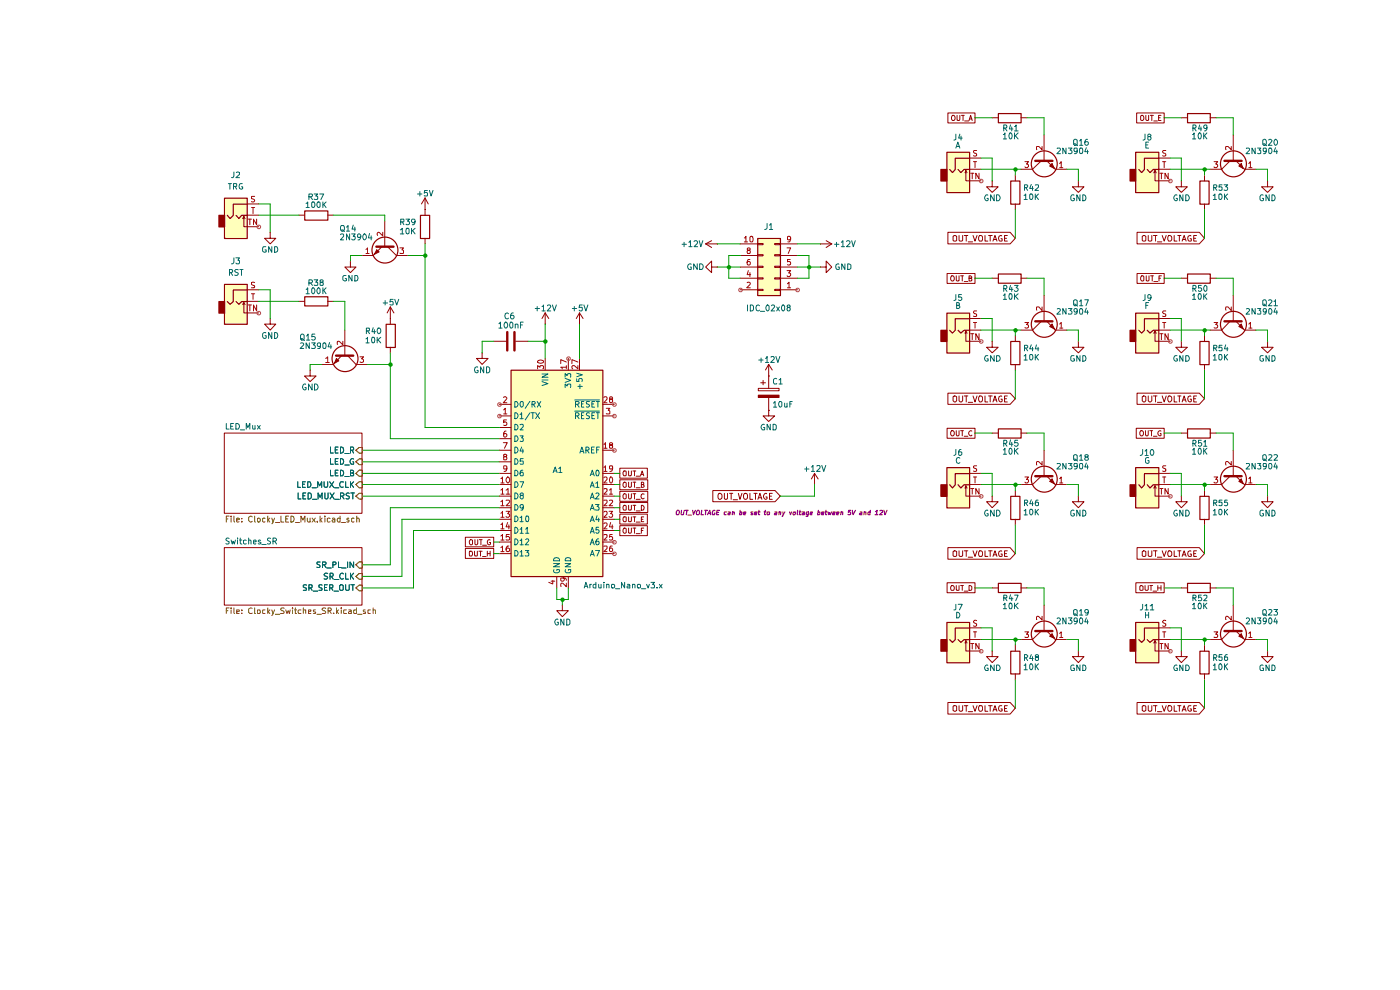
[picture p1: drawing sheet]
<svg xmlns="http://www.w3.org/2000/svg" width="297mm" height="210mm" viewBox="0 0 297 210" stroke-linecap="round" stroke-linejoin="round" font-family="sans-serif">
<path d="M75.5 119.8l.7-.6h.6v1.3h-.6z" fill="none" stroke="#765500" stroke-width=".21"/>
<path d="M67.9 119.2h-.6v.5l.5 .2 .1 .2-.2 .3-.5-.1M68.4 119.8l.7-.1 .1-.3-.2-.2h-.6v1.2M68.8 119.8l.4 .6M70.6 119.8l.6-.1 .1-.3-.2-.2h-.5v1.2M71.8 119.2v1.2h.6M73.7 119.2v1.2M75 119.2v1.2l-.7-1.2v1.2M69.3 120.5h1M72.5 120.5h.9" fill="none" stroke="#006665" stroke-width=".21"/>
<path d="M75.5 122.3l.7-.6h.6v1.2h-.6z" fill="#fff"/>
<path d="M75.5 122.3l.7-.6h.6v1.2h-.6z" fill="none" stroke="#765500" stroke-width=".21"/>
<path d="M69.5 121.7l-.5-.1-.2 .2 .1 .4 .6 .3-.2 .4-.5-.1M70 122.3l.6-.1v-.5l-.6-.1v1.3M70.3 122.3l.4 .6M71 122.9h.9M72.8 121.8l-.2-.2a.6 .6 0 0 0-.5 .7 .6 .6 0 0 0 .7 .5v-.1M73.3 121.6v1.3h.6M74.3 121.6v1.3M74.5 122.2l.5 .7M75 121.6l-.7 .7" fill="none" stroke="#006665" stroke-width=".21"/>
<path d="M75.5 124.7l.7-.6h.6v1.2h-.6z" fill="#fff"/>
<path d="M75.5 124.7l.7-.6h.6v1.2h-.6z" fill="none" stroke="#765500" stroke-width=".21"/>
<g fill="none" stroke="#006665" stroke-width=".21">
<path d="M65 124.1h-.7v.4l.6 .2 .1 .2-.1 .3h-.6M65.5 124.7h.5l.2-.2v-.4l-.7-.1v1.2M65.9 124.7l.3 .5M66.5 125.4h.9M68.3 124.1h-.6v.4l.5 .2 .1 .2-.1 .3h-.5M68.8 124.6h.5M69.4 124h-.6v1.2h.6M69.9 124.7h.5l.2-.2v-.4l-.7-.1v1.2M70.3 124.7l.3 .5M70.9 125.4h.9M72.1 124.2l.2-.2 .5 .2v.9l-.2 .1h-.4l-.1-.1zM73.3 124v1.1l.2 .1h.4l.2-.1v-1.1"/>
<path d="M74.4 124h.8M74.8 124v1.2"/>
</g>
<g fill="#fff">
<path d="M47.6 116.2h29.2v12.2h-29.2z"/>
<path d="M75.5 102.8l.7-.6h.6v1.3h-.6z"/>
</g>
<path d="M75.5 102.8l.7-.6h.6v1.3h-.6z" fill="none" stroke="#765500" stroke-width=".21"/>
<g fill="none" stroke="#006665" stroke-width=".21">
<path d="M63.2 102.2v1.2h.6M64.2 102.7h.4M64.8 102.2h-.6v1.2h.6M65.3 102.2h.4a.66 .66 0 0 1 .2 .7 .66 .66 0 0 1-.6 .5zM66.2 103.5h.9M67.4 103.4v-1.2l.4 .8 .4-.8v1.2M68.8 102.2v.9l.2 .3 .4-.1 .1-.2v-.9M69.9 102.2l.9 1.2M70.8 102.2l-.9 1.2M71 103.5h.9M72.8 102.3l-.5-.1a.61 .61 0 0 0-.2 .8 .61 .61 0 0 0 .7 .3M73.3 102.2v1.2h.6"/>
<path d="M74.3 102.2v1.2M74.5 102.7l.5 .7M75 102.2l-.7 .7"/>
</g>
<path d="M75.5 105.2l.7-.6h.6v1.2h-.6z" fill="#fff"/>
<path d="M75.5 105.2l.7-.6h.6v1.2h-.6z" fill="none" stroke="#765500" stroke-width=".21"/>
<g fill="none" stroke="#006665" stroke-width=".21">
<path d="M63.2 104.6v1.2h.6M64.3 105.2h.4M64.9 104.6h-.6v1.2h.6M65.4 104.6h.3l.3 .3v.6l-.3 .3h-.3zM66.3 105.9h.9M67.5 105.8v-1.2l.4 .9 .4-.9v1.2M68.9 104.6v1.1l.3 .1 .4-.2v-1M70 104.6l.9 1.2M70.9 104.6l-.9 1.2M71 105.9h1M72.2 105.2h.5l.3-.4-.3-.2h-.5v1.2M72.6 105.2l.4 .6"/>
<path d="M74.1 104.6h-.4l-.3 .2 .1 .3 .6 .2v.4l-.2 .1h-.5M74.4 104.6h.8M74.8 104.6v1.2"/>
</g>
<path d="M75.5 98l.7-.6h.6v1.2h-.6z" fill="#fff"/>
<path d="M75.5 98l.7-.6h.6v1.2h-.6z" fill="none" stroke="#765500" stroke-width=".21"/>
<path d="M70.1 97.3v1.2h.6M71.1 97.9h.4M71.7 97.3h-.6v1.2h.6M72.2 97.3a.66 .66 0 0 1 .7 .4 .66 .66 0 0 1-.3 .8h-.4zM73.2 98.6h.9M75 97.4l-.2-.1a.66 .66 0 0 0-.5 .5 .66 .66 0 0 0 .2 .7h.5v-.5h-.2" fill="none" stroke="#006665" stroke-width=".21"/>
<path d="M75.5 95.5l.7-.6h.6v1.2h-.6z" fill="#fff"/>
<path d="M75.5 95.5l.7-.6h.6v1.2h-.6z" fill="none" stroke="#765500" stroke-width=".21"/>
<path d="M70.1 94.8v1.3h.6M71.1 95.4h.4M71.7 94.8h-.6v1.3h.6M72.2 94.8a.64 .64 0 0 1 .7 .7 .64 .64 0 0 1-.7 .6zM73.2 96.2h.9M74.3 95.5l.7-.1v-.4l-.2-.2h-.5v1.3M74.7 95.5l.3 .6" fill="none" stroke="#006665" stroke-width=".21"/>
<path d="M75.5 100.4l.7-.7h.6v1.3h-.6z" fill="#fff"/>
<path d="M76.2 99.7h.6v1.3h-.6l-.7-.6z" fill="none" stroke="#765500" stroke-width=".21"/>
<path d="M70.1 99.7v1.2h.6M71.7 99.7h-.6v1.2h.6M72.2 99.7a.66 .66 0 0 1 .7 .5 .66 .66 0 0 1-.3 .7h-.4zM71.1 100.3h.4M73.2 101.1h.9M74.3 100.3h.5l.2-.2-.1-.3-.6-.1v1.2h.6l.1-.5-.2-.1" fill="none" stroke="#006665" stroke-width=".21"/>
<path d="M47.6 91.9h29.2v17h-29.2z" fill="#fff"/>
<g fill="#ffb">
<path d="M200.8 132h4.9v8.5h-4.9z"/>
<path d="M200.8 99.1h4.9v8.6h-4.9z"/>
<path d="M240.9 99.1h4.9v8.6h-4.9z"/>
<path d="M240.9 132h4.9v8.5h-4.9z"/>
<path d="M240.9 32.3h4.9v8.5h-4.9z"/>
<path d="M240.9 66.4h4.9v8.4h-4.9z"/>
<path d="M200.8 66.4h4.9v8.4h-4.9z"/>
<path d="M200.8 32.3h4.9v8.5h-4.9z"/>
<path d="M160.7 50.5h4.8v12.2h-4.8z"/>
<path d="M47.6 60.3h4.8v8.5h-4.8z"/>
<path d="M47.6 42h4.8v8.5h-4.8z"/>
<path d="M108.4 78.5h19.4v43.8h-19.4z"/>
</g>
<path d="M75.5 119.8l.7-.6h.6v1.3h-.6z" fill="#fff"/>
<path d="M75.5 119.8l.7-.6h.6v1.3h-.6z" fill="none" stroke="#765500" stroke-width=".21"/>
<path d="M67.9 119.2h-.6v.5l.5 .2 .1 .2-.2 .3-.5-.1M68.4 119.8l.7-.1 .1-.3-.2-.2h-.6v1.2M68.8 119.8l.4 .6M70.6 119.8l.6-.1 .1-.3-.2-.2h-.5v1.2M71.8 119.2v1.2h.6M73.7 119.2v1.2M75 119.2v1.2l-.7-1.2v1.2M69.3 120.5h1M72.5 120.5h.9" fill="none" stroke="#006665" stroke-width=".21"/>
<path d="M75.5 122.3l.7-.6h.6v1.2h-.6z" fill="#fff"/>
<path d="M75.5 122.3l.7-.6h.6v1.2h-.6z" fill="none" stroke="#765500" stroke-width=".21"/>
<path d="M69.5 121.7l-.5-.1-.2 .2 .1 .4 .6 .3-.2 .4-.5-.1M70 122.3l.6-.1v-.5l-.6-.1v1.3M70.3 122.3l.4 .6M71 122.9h.9M72.8 121.8l-.2-.2a.6 .6 0 0 0-.5 .7 .6 .6 0 0 0 .7 .5v-.1M73.3 121.6v1.3h.6M74.3 121.6v1.3M74.5 122.2l.5 .7M75 121.6l-.7 .7" fill="none" stroke="#006665" stroke-width=".21"/>
<path d="M75.5 124.7l.7-.6h.6v1.2h-.6z" fill="#fff"/>
<path d="M75.5 124.7l.7-.6h.6v1.2h-.6z" fill="none" stroke="#765500" stroke-width=".21"/>
<g fill="none" stroke="#006665" stroke-width=".21">
<path d="M65 124.1h-.7v.4l.6 .2 .1 .2-.1 .3h-.6M65.5 124.7h.5l.2-.2v-.4l-.7-.1v1.2M65.9 124.7l.3 .5M66.5 125.4h.9M68.3 124.1h-.6v.4l.5 .2 .1 .2-.1 .3h-.5M68.8 124.6h.5M69.4 124h-.6v1.2h.6M69.9 124.7h.5l.2-.2v-.4l-.7-.1v1.2M70.3 124.7l.3 .5M70.9 125.4h.9M72.1 124.2l.2-.2 .5 .2v.9l-.2 .1h-.4l-.1-.1zM73.3 124v1.1l.2 .1h.4l.2-.1v-1.1"/>
<path d="M74.4 124h.8M74.8 124v1.2"/>
</g>
<path d="M47.6 116.2h29.2v12.2h-29.2z" fill="none" stroke="#910000" stroke-width=".21"/>
<path d="M75.5 102.8l.7-.6h.6v1.3h-.6z" fill="#fff"/>
<path d="M75.5 102.8l.7-.6h.6v1.3h-.6z" fill="none" stroke="#765500" stroke-width=".21"/>
<g fill="none" stroke="#006665" stroke-width=".21">
<path d="M63.2 102.2v1.2h.6M64.2 102.7h.4M64.8 102.2h-.6v1.2h.6M65.3 102.2h.4a.66 .66 0 0 1 .2 .7 .66 .66 0 0 1-.6 .5zM66.2 103.5h.9M67.4 103.4v-1.2l.4 .8 .4-.8v1.2M68.8 102.2v.9l.2 .3 .4-.1 .1-.2v-.9M69.9 102.2l.9 1.2M70.8 102.2l-.9 1.2M71 103.5h.9M72.8 102.3l-.5-.1a.61 .61 0 0 0-.2 .8 .61 .61 0 0 0 .7 .3M73.3 102.2v1.2h.6"/>
<path d="M74.3 102.2v1.2M74.5 102.7l.5 .7M75 102.2l-.7 .7"/>
</g>
<path d="M75.5 105.2l.7-.6h.6v1.2h-.6z" fill="#fff"/>
<path d="M75.5 105.2l.7-.6h.6v1.2h-.6z" fill="none" stroke="#765500" stroke-width=".21"/>
<g fill="none" stroke="#006665" stroke-width=".21">
<path d="M63.2 104.6v1.2h.6M64.3 105.2h.4M64.9 104.6h-.6v1.2h.6M65.4 104.6h.3l.3 .3v.6l-.3 .3h-.3zM66.3 105.9h.9M67.5 105.8v-1.2l.4 .9 .4-.9v1.2M68.9 104.6v1.1l.3 .1 .4-.2v-1M70 104.6l.9 1.2M70.9 104.6l-.9 1.2M71 105.9h1M72.2 105.2h.5l.3-.4-.3-.2h-.5v1.2M72.6 105.2l.4 .6"/>
<path d="M74.1 104.6h-.4l-.3 .2 .1 .3 .6 .2v.4l-.2 .1h-.5M74.4 104.6h.8M74.8 104.6v1.2"/>
</g>
<path d="M75.5 98l.7-.6h.6v1.2h-.6z" fill="#fff"/>
<path d="M75.5 98l.7-.6h.6v1.2h-.6z" fill="none" stroke="#765500" stroke-width=".21"/>
<path d="M70.1 97.3v1.2h.6M71.1 97.9h.4M71.7 97.3h-.6v1.2h.6M72.2 97.3a.66 .66 0 0 1 .7 .4 .66 .66 0 0 1-.3 .8h-.4zM73.2 98.6h.9M75 97.4l-.2-.1a.66 .66 0 0 0-.5 .5 .66 .66 0 0 0 .2 .7h.5v-.5h-.2" fill="none" stroke="#006665" stroke-width=".21"/>
<path d="M75.5 95.5l.7-.6h.6v1.2h-.6z" fill="#fff"/>
<path d="M75.5 95.5l.7-.6h.6v1.2h-.6z" fill="none" stroke="#765500" stroke-width=".21"/>
<path d="M70.1 94.8v1.3h.6M71.1 95.4h.4M71.7 94.8h-.6v1.3h.6M72.2 94.8a.64 .64 0 0 1 .7 .7 .64 .64 0 0 1-.7 .6zM73.2 96.2h.9M74.3 95.5l.7-.1v-.4l-.2-.2h-.5v1.3M74.7 95.5l.3 .6" fill="none" stroke="#006665" stroke-width=".21"/>
<path d="M75.5 100.4l.7-.7h.6v1.3h-.6z" fill="#fff"/>
<path d="M76.2 99.7h.6v1.3h-.6l-.7-.6z" fill="none" stroke="#765500" stroke-width=".21"/>
<path d="M70.1 99.7v1.2h.6M71.7 99.7h-.6v1.2h.6M72.2 99.7a.66 .66 0 0 1 .7 .5 .66 .66 0 0 1-.3 .7h-.4zM71.1 100.3h.4M73.2 101.1h.9M74.3 100.3h.5l.2-.2-.1-.3-.6-.1v1.2h.6l.1-.5-.2-.1" fill="none" stroke="#006665" stroke-width=".21"/>
<g fill="none" stroke="#910000" stroke-width=".21">
<path d="M47.6 91.9h29.2v17h-29.2zM201.1 116.2h13.2l1.1 1.2-1.1 1.2h-13.2zM202.2 117l.2-.2 .5 .2v.9l-.1 .1h-.4l-.2-.1zM203.5 116.8v1.1l.1 .1h.4l.2-.1v-1.1M204.6 116.8h.7M205 116.8v1.2M205.4 118.2h.9M206.4 116.8l.4 1.2 .5-1.2M207.9 116.8a.46 .46 0 0 1 .6 .5l-.2 .7h-.5a.86 .86 0 0 1 .1-1.2zM209 116.8v1.2h.6M209.7 116.8h.8M210.1 116.8v1.2"/>
<path d="M210.5 105.2v1.2h1.3l-1.3 1.3-1.2-1.3h1.2M210.5 105.2h.1M210.7 118l.4-1.2 .4 1.2M210.8 117.7h.6M212.5 116.9l-.1-.1a.66 .66 0 0 0-.6 .5 .66 .66 0 0 0 .3 .7l.5-.1v-.4h-.3M213.1 117.4h.4M213.7 116.8h-.6v1.2h.6M215.4 104.1v1.1M215.4 110.2v1.1M228.8 105.2v1.2h1.2l-1.2 1.3-1.3-1.3h1.3M228.8 105.2h.1M200.9 123.6h5.9v2.1h-5.9z"/>
<path d="M201.9 124.2h.3a.66 .66 0 0 1 .1 1l-.5-.1a.67 .67 0 0 1 .1-.9zM202.9 124.2v1l.6-.1v-.9M203.8 124.2h.6M204.1 124.2v1M204.6 125.4h.7M205.6 124.2l.6 .3v.5l-.2 .2h-.4z"/>
</g>
<path d="M214.4 105.3h2v4.9h-2zM199.6 135.7h1.3v2.4h-1.3z" fill="none" stroke="#910000" stroke-width=".25"/>
<path d="M199.6 135.7h1.3v2.4h-1.3z" fill="#910000"/>
<g fill="none" stroke="#910000" stroke-width=".21">
<path d="M200.9 90.8h5.9v2.2h-5.9zM201.9 91.4h.3l.2 .3v.4l-.2 .4h-.3l-.2-.4v-.4zM202.9 91.4v.8l.1 .3 .5-.2v-.9M203.8 91.4h.6M204.1 91.4v1.1M204.6 92.5h.7M206.2 91.4a.5 .5 0 0 0-.7 .5 .5 .5 0 0 0 .7 .5v-.1M210.5 91.9h1.3M216.6 91.9h1.2M204.7 136.4l.2-.5v2.2h3.2M204.9 135.9l.2 .5M205.7 133.2h2.4"/>
<path d="M205.7 135.6h2.4M210.5 124.7h1.3M216.6 124.7h1.2"/>
</g>
<path d="M211.8 91h4.8v1.9h-4.8zM199.6 102.8h1.3v2.5h-1.3zM200.9 132h4.8v8.6h-4.8zM203.2 135.7l.6 .6 .7-.6h1.2M205.7 133.2h-3v2.5l-.6 .6-.6-.6M211.8 123.7h4.8v2h-4.8z" fill="none" stroke="#910000" stroke-width=".25"/>
<path d="M205.9 136.5h.7M206.2 136.5v1.2M206.5 134h.7M206.8 134v1.2M207.2 131.7l-.4-.1-.3 .2 .1 .3 .6 .2v.4l-.2 .1h-.5M207.7 136.5v1.2l-.7-1.2v1.2" fill="none" stroke="#b90000" stroke-width=".21"/>
<path d="M199.6 102.8h1.3v2.5h-1.3z" fill="#910000"/>
<path d="M241 90.8h6v2.2h-6zM242.1 91.4h.2l.3 .3v.4l-.3 .4h-.2l-.3-.4v-.4zM243 91.4v.8l.2 .3 .4-.2v-.9M243.9 91.4h.6M244.3 91.4v1.1M244.7 92.5h.8M246.3 91.4a.5 .5 0 0 0-.7 .5 .5 .5 0 0 0 .7 .5v-.5h-.2M204.7 103.5l.2-.5v2.2h3.2M204.9 103l.2 .5M205.7 100.4h2.4M205.7 102.8h2.4" fill="none" stroke="#910000" stroke-width=".21"/>
<path d="M200.9 99.2h4.8v8.5h-4.8zM203.2 102.8l.6 .7 .7-.7h1.2M205.7 100.5h-3v2.3l-.6 .7-.6-.7M239.7 102.8h1.2v2.5h-1.2z" fill="none" stroke="#910000" stroke-width=".25"/>
<path d="M207.2 98.8h-.5l-.2 .2 .2 .3 .5 .2v.4h-.7M205.9 103.6h.7M206.2 103.6v1.2M206.5 101.2h.7M206.8 101.2v1.2M207.7 103.6v1.2l-.7-1.2v1.2" fill="none" stroke="#b90000" stroke-width=".21"/>
<path d="M239.7 102.8h1.2v2.5h-1.2z" fill="#910000"/>
<path d="M220.9 101l-1.9 1.8M222.1 101l1.8 1.8M222.7 102.1l.5-.5 .5 1zM244.8 103.5l.2-.5v2.2h3.2M245 103l.3 .5M245.8 100.4h2.4M245.8 102.8h2.4" fill="none" stroke="#910000" stroke-width=".21"/>
<path d="M240.9 99.2h4.9v8.5h-4.9zM243.4 102.8l.6 .7 .6-.7h1.2M245.8 100.5h-3v2.3l-.6 .7-.6-.7" fill="none" stroke="#910000" stroke-width=".25"/>
<path d="M247.3 98.8h-.5l-.2 .2 .2 .3 .5 .2v.4h-.7M246 103.6h.7M246.4 103.6v1.2M246.6 101.2h.7M247 101.2v1.2M247.8 103.6v1.2l-.7-1.2v1.2" fill="none" stroke="#b90000" stroke-width=".21"/>
<path d="M219.6 101h3.7" fill="none" stroke="#910000" stroke-width=".51"/>
<path d="M222.7 102.1l.5-.5 .5 1z" fill="#910000"/>
<g fill="none" stroke="#910000" stroke-width=".25">
<path d="M214.4 138.1h2v4.9h-2zM239.7 135.7h1.2v2.4h-1.2z"/>
<circle cx="221.5" cy="101.6" r="2.75"/>
</g>
<g fill="none" stroke="#910000" stroke-width=".21">
<path d="M221.5 95.5v5.5M216.6 102.8h2.4M223.9 102.8h2.4M210.5 138.1v1.2h1.3l-1.3 1.2-1.2-1.2h1.2M210.5 138.1h.1M215.4 136.8v1.3M241 123.6h6v2.1h-6zM241.8 124.4l.3-.2 .4 .2v.7h-.7zM242.9 124.2v.9l.2 .1h.3l.2-.1v-.9M243.9 124.2h.6M244.2 124.2v1M244.6 125.4h.8"/>
<path d="M245.6 124.2v1M245.6 124.7h.7M246.3 124.2v1M201.1 149h13.2l1.1 1.2-1.1 1.3h-13.2zM202.2 149.9l.2-.2h.4l.1 .2v.8l-.2 .2-.5-.2zM203.5 149.7v.9l.2 .3h.3l.2-.3v-.9M204.6 149.7h.7M205 149.7v1.2M205.4 151h.9M206.4 149.7l.4 1.2 .5-1.2M209 149.7v1.2h.6M209.7 149.7h.8"/>
<path d="M210.1 149.7v1.2M210.7 150.9l.4-1.2 .4 1.2M210.8 150.5h.6M212.5 149.7h-.4a.61 .61 0 0 0-.3 .8 .61 .61 0 0 0 .8 .3v-.4h-.3M213.1 150.3h.4M213.7 149.7h-.6v1.2h.6M215.4 142.9v1.3"/>
<circle cx="208" cy="150.2" r=".58"/>
</g>
<path d="M221.1 97.9v.7l-.9-.7-.3 .1 .1 .6M217.4 101.2h.8l-.4 .5 .4 .2v.3l-.3 .2h-.3l-.2-.1M224.8 101.5l.3-.3v1.2M224.8 102.4h.7" fill="none" stroke="#b90000" stroke-width=".21"/>
<path d="M239.7 135.7h1.2v2.4h-1.2z" fill="#910000"/>
<path d="M220.9 133.9l-1.9 1.7M222.1 133.9l1.8 1.7M222.7 135l.5-.5 .5 .9zM228.8 138.1v1.2h1.2l-1.2 1.2-1.3-1.2h1.3M228.8 138.1h.1M244.8 136.4l.2-.5v2.2h3.2M245 135.9l.3 .5M245.8 133.2h2.4M245.8 135.6h2.4" fill="none" stroke="#910000" stroke-width=".21"/>
<path d="M240.9 132h4.9v8.6h-4.9zM243.4 135.7l.6 .6 .6-.6h1.2M245.8 133.2h-3v2.5l-.6 .6-.6-.6" fill="none" stroke="#910000" stroke-width=".25"/>
<path d="M246 136.5h.7M246.4 136.5v1.2M246.6 134h.7M247 134v1.2M247.3 131.7l-.4-.1-.3 .2 .1 .3 .6 .2v.4l-.2 .1h-.5M247.8 136.5v1.2l-.7-1.2v1.2" fill="none" stroke="#b90000" stroke-width=".21"/>
<path d="M219.6 133.9h3.7" fill="none" stroke="#910000" stroke-width=".51"/>
<path d="M222.7 135l.5-.5 .5 .9z" fill="#910000"/>
<g fill="none" stroke="#910000" stroke-width=".25">
<path d="M251.9 58.1h4.9v2h-4.9z"/>
<circle cx="221.5" cy="134.5" r="2.75"/>
</g>
<g fill="none" stroke="#910000" stroke-width=".21">
<path d="M250.6 38.4v1.2h1.3l-1.3 1.2-1.2-1.2h1.2M250.6 38.4h.1M241.2 58h5.8v2.1h-5.8zM241.2 49.3h13.2l1.1 1.2-1.1 1.2h-13.2zM242.2 58.5l.5 .2v.7l-.5 .2a.67 .67 0 0 1 0-1.1zM242.3 50.1l.3-.1 .5 .1v.9l-.2 .1h-.4l-.2-.1zM243.2 58.5v1l.1 .1 .5-.2v-.9M243.6 50v1l.2 .1h.4l.1-.1v-1M244.1 58.5h.6M244.4 58.5v1.1M244.7 50h.8M244.8 59.7h.8"/>
<path d="M245.1 50v1.1M245.5 51.3h1M245.9 59h.3M246.4 58.5h-.5v1.1M246.6 50l.4 1.1 .4-1.1M247.8 50.1l.2-.1 .5 .1a.74 .74 0 0 1-.2 1h-.4l-.2-.3zM249.1 50v1.1h.6M249.9 50h.6M250.2 50v1.1M250.6 59h1.3M250.8 51.1l.4-1.1 .4 1.1M251 50.8h.5"/>
<path d="M252.6 50a.66 .66 0 0 0-.6 .4 .66 .66 0 0 0 .2 .7h.5v-.5h-.2M253.2 50.5h.5M253.8 50h-.6v1.1h.6M256.7 59h1.3M260.9 68.2l-1.7 1.8M262.2 68.2l1.8 1.8M262.8 69.3l.5-.5 .4 1zM268.9 72.4v1.3h1.2l-1.2 1.1-1.3-1.1h1.3M268.9 72.4h.1M216.6 135.6h2.4M221.5 128.4v5.5M223.9 135.6h2.4"/>
</g>
<path d="M217.4 134h.8l-.4 .5 .4 .2v.3l-.2 .2-.6-.1M221.1 130.7v.8l-.9-.8-.3 .2 .1 .5M224.8 134.4l.3-.4v1.2M224.8 135.2h.7" fill="none" stroke="#b90000" stroke-width=".21"/>
<path d="M259.8 68.2h3.6" fill="none" stroke="#910000" stroke-width=".51"/>
<path d="M263.3 68.8l.4 1-.9-.5z" fill="#910000"/>
<g fill="none" stroke="#910000" stroke-width=".25">
<path d="M239.7 35.9h1.2v2.5h-1.2zM251.9 24.1h4.9v1.9h-4.9zM254.6 72.4h1.9v4.9h-1.9z"/>
<circle cx="261.7" cy="68.8" r="2.75"/>
</g>
<g fill="none" stroke="#910000" stroke-width=".21">
<path d="M241.1 24h5.9v2.1h-5.9zM242 24.6l.4-.1a.59 .59 0 0 1 .3 .6 .59 .59 0 0 1-.5 .5l-.2-.2zM243.1 24.5v.8l.2 .3 .4-.1v-1M244 24.5h.7M244.3 24.5v1.1M244.8 25.7h.7M245.8 25h.3M246.3 24.5h-.5v1.1h.5M250.6 25h1.3M256.7 25h1.3M255.5 71.2v1.2M255.5 77.3v1.2"/>
<path d="M256.7 70h2.5M261.6 62.7v5.5M264 70h2.4"/>
</g>
<path d="M257.6 68.4h.7l-.4 .4 .3 .1v.6h-.6M261.2 65.1v.8l-.7-.8-.5 .1 .1 .6M264.9 68.8l.4-.4v1.2M264.9 69.6h.7" fill="none" stroke="#b90000" stroke-width=".21"/>
<path d="M239.7 35.9h1.2v2.5h-1.2z" fill="#910000"/>
<g fill="none" stroke="#910000" stroke-width=".21">
<path d="M244.8 36.7l.2-.5v2.2h3.2M245 36.2l.3 .5M245.8 33.5h2.4M245.8 35.9h2.4M241.2 83.4h13.2l1.1 1.2-1.1 1.2h-13.2zM242.3 84.2l.3-.2 .5 .2v.8l-.3 .3h-.2l-.3-.3zM243.6 84v1l.2 .3h.3l.2-.3v-1M244.7 84h.8M245.1 84v1.3M245.5 85.3h1M246.6 84l.4 1.3 .4-1.3M247.8 84.2l.2-.2 .5 .2a.79 .79 0 0 1-.3 1.1h-.2a.9 .9 0 0 1-.2-1.1z"/>
<path d="M249.1 84v1.3h.6M249.9 84h.6M250.2 84v1.3M250.8 85.3l.4-1.3 .4 1.3M251 84.8h.5M252.6 84.1v-.1a.6 .6 0 0 0-.6 .6 .6 .6 0 0 0 .6 .6l.1-.5h-.2M253.2 84.6h.5M253.8 84h-.6v1.3h.6"/>
</g>
<path d="M240.9 32.3h4.9v8.6h-4.9zM243.4 35.9l.6 .7 .6-.7h1.2M245.8 33.6h-3v2.3l-.6 .7-.6-.7M239.7 70.1h1.2v2.3h-1.2z" fill="none" stroke="#910000" stroke-width=".25"/>
<path d="M246 36.7h.7M246.4 36.7v1.2M246.6 34.3h.7M247 34.3v1.3M247.3 31.9h-.5l-.2 .2 .3 .4 .4 .2v.3h-.7M247.8 36.7v1.2l-.7-1.2v1.2" fill="none" stroke="#b90000" stroke-width=".21"/>
<path d="M239.7 70.1h1.2v2.3h-1.2z" fill="#910000"/>
<g fill="none" stroke="#910000" stroke-width=".21">
<path d="M255.5 37.2v1.2M260.9 34.1l-1.7 1.8M262.2 34.1l1.8 1.8M262.8 35.2l.5-.5 .4 1zM268.9 38.4v1.2h1.2l-1.2 1.2-1.3-1.2h1.3M268.9 38.4h.1M255.5 43.3v1.2M244.8 70.7l.2-.5v2.2h3.2M245 70.2l.3 .5M245.8 67.6h2.4M245.8 70h2.4M250.6 72.4v1.3h1.3l-1.3 1.1-1.2-1.1h1.2"/>
<path d="M250.6 72.4h.1"/>
</g>
<path d="M254.6 38.4h1.9v4.9h-1.9zM240.9 66.4h4.9v8.5h-4.9zM243.4 70.1l.6 .6 .6-.6h1.2M245.8 67.6h-3v2.5l-.6 .6-.6-.6" fill="none" stroke="#910000" stroke-width=".25"/>
<path d="M246 70.8h.7M246.4 70.8v1.3M246.6 68.4h.7M247 68.4v1.2M247.3 66h-.5l-.2 .2 .3 .3 .4 .2v.4h-.7M247.8 70.8v1.3l-.7-1.3v1.3" fill="none" stroke="#b90000" stroke-width=".21"/>
<path d="M259.8 34.1h3.6" fill="none" stroke="#910000" stroke-width=".51"/>
<path d="M262.8 35.2l.5-.5 .4 1z" fill="#910000"/>
<g fill="none" stroke="#910000" stroke-width=".25">
<path d="M214.4 38.4h2v4.9h-2z"/>
<circle cx="261.7" cy="34.8" r="2.75"/>
</g>
<path d="M215.4 37.2v1.2M220.9 34.1l-1.9 1.8M222.1 34.1l1.8 1.8M222.7 35.2l.5-.5 .5 1zM256.7 35.9h2.5M261.6 28.6v5.5M264 35.9h2.4M215.4 43.3v1.2" fill="none" stroke="#910000" stroke-width=".21"/>
<path d="M257.6 34.3h.7l-.4 .5 .3 .1 .1 .4-.2 .3h-.4l-.1-.2M261.2 31.1v.7l-.7-.7-.5 .1 .1 .6M264.9 34.7l.4-.4v1.3M264.9 35.6h.7" fill="none" stroke="#b90000" stroke-width=".21"/>
<path d="M219.6 34.1h3.7" fill="none" stroke="#910000" stroke-width=".51"/>
<path d="M222.7 35.2l.5-.5 .5 1z" fill="#910000"/>
<g fill="none" stroke="#910000" stroke-width=".25">
<path d="M211.8 58.1h4.8v2h-4.8zM199.6 70.1h1.3v2.3h-1.3z"/>
<circle cx="221.5" cy="34.8" r="2.75"/>
</g>
<g fill="none" stroke="#910000" stroke-width=".21">
<path d="M216.6 35.9h2.4M221.5 28.6v5.5M223.9 35.9h2.4M228.8 38.4v1.2h1.2l-1.2 1.2-1.3-1.2h1.3M228.8 38.4h.1M200.9 58h5.9v2.1h-5.9zM201.9 58.5h.3a.7 .7 0 0 1 0 1.1h-.3a.67 .67 0 0 1 0-1.1zM202.9 58.5v.9l.1 .2 .5-.1v-1M203.8 58.5h.6M204.1 58.5v1.1M204.6 59.7h.7M205.6 59h.4l.2-.2-.3-.3h-.3v1.1h.4l.2-.1v-.3l-.3-.2"/>
<path d="M210.5 59h1.3M216.6 59h1.2M210.5 72.4v1.3h1.3l-1.3 1.1-1.2-1.1h1.2M210.5 72.4h.1"/>
</g>
<path d="M217.4 34.3h.8l-.4 .5 .3 .1 .1 .4-.3 .3h-.3l-.2-.2M221.1 31.1v.7l-.7-.7-.5 .1 .1 .6M224.8 34.7l.3-.4v1.3M224.8 35.6h.7" fill="none" stroke="#b90000" stroke-width=".21"/>
<path d="M199.6 70.1h1.3v2.3h-1.3z" fill="#910000"/>
<path d="M201.1 24h5.7v2.1h-5.7zM201.9 24.6l.5-.1a.7 .7 0 0 1 0 1.1h-.3a.67 .67 0 0 1-.2-1zM203 24.5v1l.2 .1h.3l.1-.3v-.8M204 24.5h.6M204.3 24.5v1.1M204.6 25.7h.9M205.6 25.6l.3-1.1 .3 1.1M205.7 25.2h.5M204.7 70.7l.2-.5v2.2h3.2M204.9 70.2l.2 .5M205.7 67.6h2.4M205.7 70h2.4" fill="none" stroke="#910000" stroke-width=".21"/>
<path d="M199.6 35.9h1.3v2.5h-1.3zM200.9 66.4h4.8v8.5h-4.8zM203.2 70.1l.6 .6 .7-.6h1.2M205.7 67.6h-3v2.5l-.6 .6-.6-.6" fill="none" stroke="#910000" stroke-width=".25"/>
<path d="M205.9 70.8h.7M206.2 70.8v1.3M206.5 68.4h.7M206.8 68.4v1.2M207.2 66h-.5l-.2 .2 .3 .3 .4 .2v.4h-.7M207.7 70.8v1.3l-.7-1.3v1.3" fill="none" stroke="#b90000" stroke-width=".21"/>
<path d="M199.6 35.9h1.3v2.5h-1.3z" fill="#910000"/>
<g fill="none" stroke="#910000" stroke-width=".21">
<path d="M204.7 36.7l.2-.5v2.2h3.2M204.9 36.2l.2 .5M205.7 33.5h2.4M205.7 35.9h2.4M210.5 38.4v1.2h1.3l-1.3 1.2-1.2-1.2h1.2M210.5 38.4h.1M210.5 25h1.3M216.6 25h1.2M201.1 49.3h13.2l1.1 1.2-1.1 1.2h-13.2zM202.2 50.1l.2-.1 .5 .1v.9l-.1 .1h-.4l-.2-.1zM203.5 50v1l.1 .1h.4l.2-.1v-1M204.6 50h.7"/>
<path d="M205 50v1.1M205.4 51.3h.9M206.4 50l.4 1.1 .5-1.1M207.9 50a.46 .46 0 0 1 .6 .4l-.2 .7h-.5a.86 .86 0 0 1 .1-1.1zM209 50v1.1h.6M209.7 50h.8M210.1 50v1.1M210.7 51.1l.4-1.1 .4 1.1M210.8 50.8h.6M212.5 50h-.1a.66 .66 0 0 0-.6 .4 .66 .66 0 0 0 .3 .7h.5v-.5h-.3M213.1 50.5h.4M213.7 50h-.6v1.1h.6"/>
<path d="M215.4 71.2v1.2M215.4 77.3v1.2M220.9 68.2l-1.9 1.8M222.1 68.2l1.8 1.8M222.7 69.3l.5-.5 .5 1z"/>
</g>
<path d="M200.9 32.3h4.8v8.6h-4.8zM203.2 35.9l.6 .7 .7-.7h1.2M205.7 33.6h-3v2.3l-.6 .7-.6-.7M211.8 24.1h4.8v1.9h-4.8zM214.4 72.4h2v4.9h-2z" fill="none" stroke="#910000" stroke-width=".25"/>
<path d="M205.9 36.7h.7M206.2 36.7v1.2M206.5 34.3h.7M206.8 34.3v1.3M207.2 31.9h-.5l-.2 .2 .3 .4 .4 .2v.3h-.7M207.7 36.7v1.2l-.7-1.2v1.2" fill="none" stroke="#b90000" stroke-width=".21"/>
<path d="M219.6 68.2h3.7" fill="none" stroke="#910000" stroke-width=".51"/>
<path d="M222.7 69.3l.5-.5 .5 1z" fill="#910000"/>
<g fill="none" stroke="#910000" stroke-width=".25">
<path d="M251.9 123.7h4.9v2h-4.9z"/>
<circle cx="221.5" cy="68.8" r="2.75"/>
</g>
<path d="M216.6 70h2.4M221.5 62.7v5.5M223.9 70h2.4M228.8 72.4v1.3h1.2l-1.2 1.1-1.3-1.1h1.3M228.8 72.4h.1M260.9 101l-1.7 1.8M262.2 101l1.8 1.8M262.8 102.1l.5-.5 .4 1zM250.6 124.7h1.3M256.7 124.7h1.3" fill="none" stroke="#910000" stroke-width=".21"/>
<path d="M217.4 68.4h.8l-.4 .4 .4 .3-.1 .4h-.7M221.1 65.1v.8l-.7-.8-.5 .1 .1 .6M224.8 68.8l.3-.4v1.2M224.8 69.6h.7" fill="none" stroke="#b90000" stroke-width=".21"/>
<path d="M259.8 101h3.6" fill="none" stroke="#910000" stroke-width=".51"/>
<path d="M263.3 101.6l.4 1-.9-.5z" fill="#910000"/>
<g fill="none" stroke="#910000" stroke-width=".25">
<path d="M254.6 105.3h1.9v4.9h-1.9zM254.6 138.1h1.9v4.9h-1.9z"/>
<circle cx="261.7" cy="101.6" r="2.75"/>
</g>
<g fill="none" stroke="#910000" stroke-width=".21">
<path d="M261.6 95.5v5.5M241.2 116.2h13.2l1.1 1.2-1.1 1.2h-13.2zM242.3 117l.3-.2 .5 .2v.9l-.2 .1h-.4l-.2-.1zM243.6 116.8v1.1l.2 .1h.4l.1-.1v-1.1M244.7 116.8h.8M245.1 116.8v1.2M245.5 118.2h1M246.6 116.8l.4 1.2 .4-1.2M248 116.8l.5 .2a.74 .74 0 0 1-.2 1h-.4a.86 .86 0 0 1 .1-1.2zM249.1 116.8v1.2h.6M249.9 116.8h.6M250.2 116.8v1.2"/>
<path d="M250.6 105.2v1.2h1.3l-1.3 1.3-1.2-1.3h1.2M250.6 105.2h.1M250.8 118l.4-1.2 .4 1.2M251 117.7h.5M252.6 116.9v-.1a.66 .66 0 0 0-.6 .5 .66 .66 0 0 0 .2 .7l.5-.1v-.4h-.2M253.2 117.4h.5M253.8 116.8h-.6v1.2h.6M255.5 104.1v1.1M255.5 110.2v1.1M256.7 102.8h2.5M264 102.8h2.4M268.9 105.2v1.2h1.2l-1.2 1.3-1.3-1.3h1.3"/>
<path d="M268.9 105.2h.1M250.6 138.1v1.2h1.3l-1.3 1.2-1.2-1.2h1.2M250.6 138.1h.1M255.5 136.8v1.3M260.9 133.9l-1.7 1.7M262.2 133.9l1.8 1.7M262.8 135l.5-.5 .4 .9zM268.9 138.1v1.2h1.2l-1.2 1.2-1.3-1.2h1.3M268.9 138.1h.1M241.2 149h13.2l1.1 1.2-1.1 1.3h-13.2zM242.3 149.9l.2-.2h.4l.2 .2v.8l-.3 .2-.5-.2zM243.6 149.7v.9l.2 .3h.3l.2-.3v-.9"/>
<path d="M244.7 149.7h.8M245.1 149.7v1.2M245.5 151h1M246.6 149.7l.4 1.2 .4-1.2M247.9 149.7h.4a.74 .74 0 0 1 .2 1l-.5 .2a.86 .86 0 0 1-.1-1.2zM249.1 149.7v1.2h.6M249.9 149.7h.6M250.2 149.7v1.2M250.8 150.9l.4-1.2 .4 1.2M251 150.5h.5M252.6 149.7h-.4a.61 .61 0 0 0-.2 .8 .61 .61 0 0 0 .7 .3v-.4h-.2M253.2 150.3h.5"/>
<path d="M253.8 149.7h-.6v1.2h.6M255.5 142.9v1.3"/>
</g>
<path d="M261.2 97.9v.7l-.8-.7-.4 .1 .1 .6M257.6 101.2h.7l-.4 .5 .4 .2v.3l-.2 .2h-.4l-.1-.1M264.9 101.5l.4-.3v1.2M264.9 102.4h.7" fill="none" stroke="#b90000" stroke-width=".21"/>
<path d="M259.8 133.9h3.6" fill="none" stroke="#910000" stroke-width=".51"/>
<path d="M262.8 135l.5-.5 .4 .9z" fill="#910000"/>
<g fill="none" stroke="#910000" stroke-width=".25">
<path d="M160.7 50.6h4.9v12.1h-4.9zM251.9 91h4.9v1.9h-4.9z"/>
<circle cx="261.7" cy="134.5" r="2.75"/>
</g>
<g fill="none" stroke="#910000" stroke-width=".21">
<path d="M149.7 51.7l1.3 .8M149.7 51.7h2.4M151 56.6v-1.2l-1.3 1.2 1.3 1.2v-1.2h1.1M151 51.1l-1.3 .6M152.1 51.7h.1M152.1 56.6h.1M157.1 51.7h3.6M157.1 59h3.6M157.1 56.6h3.6M157.1 54.2h3.6M160.7 51.6h1.2v.3h-1.2zM160.7 54h1.2v.3h-1.2z"/>
<path d="M160.7 56.5h1.2v.2h-1.2zM160.7 58.9h1.2v.3h-1.2zM164.3 51.6h1.2v.3h-1.2zM164.3 54h1.2v.3h-1.2zM164.3 56.5h1.2v.2h-1.2zM164.3 58.9h1.2v.3h-1.2zM165.5 51.7h3.7M165.5 59h3.7M165.5 56.6h3.7M165.5 54.2h3.7M174.1 51.7h.1M174.1 56.6h1.2v-1.2l1.1 1.2-1.1 1.2v-1.2"/>
<path d="M174.1 56.6h.1M174.1 51.7h2.3M175.3 51.1l1.1 .6M176.4 51.7l-1.1 .8M102.3 74.8v1.2h1.2l-1.2 1.3-1.2-1.3h1.2M102.3 74.8h.1M157.1 61.5h3.6M160.7 61.4h1.2v.2h-1.2zM163.1 79.8h.1M163.1 77.3l-.7 1.2M163.1 77.3v2.5M163.1 77.3l.7 1.2"/>
<path d="M164.3 61.4h1.2v.2h-1.2zM165.5 61.5h3.7M160.9 82.4h4.4v.5h-4.4zM160.9 83.8h4.4v.5h-4.4zM161.4 81.2h1M161.9 80.7v.9M163.1 87v1.2h1.2l-1.2 1.2-1.2-1.2h1.2M163.1 87h.1M201.1 83.4h13.2l1.1 1.2-1.1 1.2h-13.2zM202.2 84.2l.2-.2 .5 .2v.8l-.2 .3h-.3l-.2-.3zM203.5 84v1l.2 .3h.3l.2-.3v-1M204.6 84h.7"/>
<path d="M205 84v1.3M205.4 85.3h.9M206.4 84l.4 1.3 .5-1.3M207.9 84a.46 .46 0 0 1 .6 .4l-.2 .8-.4 .1a.86 .86 0 0 1 0-1.3zM209 84v1.3h.6M209.7 84h.8M210.1 84v1.3M210.7 85.3l.4-1.3 .4 1.3M210.8 84.8h.6M212.5 84.1l-.1-.1a.6 .6 0 0 0-.6 .6 .6 .6 0 0 0 .7 .6l.1-.5h-.3M213.1 84.6h.4M213.7 84h-.6v1.3h.6"/>
<path d="M250.6 91.9h1.3M256.7 91.9h1.3M98.7 116.3h6v2.2h-6zM98.7 114h6v2h-6zM99.7 116.9h.4l.1 .4-.1 .6h-.4l-.1-.1zM99.8 114.5l.4 .1v.8l-.4 .2a.7 .7 0 0 1 0-1.1zM100.7 116.9l.1 1h.5v-1M100.8 114.5v.9l.1 .2 .4-.3v-.8M101.6 116.9h.7M101.7 114.5h.6M101.9 116.9v1M102 114.5v1.1"/>
<path d="M102.4 118h.7M102.4 115.7h.8M103.4 116.9v1M103.4 117.4h.6M104 114.6l-.1-.1a.51 .51 0 0 0-.5 .5 .51 .51 0 0 0 .6 .5l.1-.4h-.3M104 116.9v1M151.2 104.1h13.2l1.1 1.1-1.1 1.2h-13.2zM152.6 104.6l.3 .1a.74 .74 0 0 1 .2 1.1l-.5 .1a.86 .86 0 0 1 0-1.3zM153.7 104.6v1.2l.1 .1 .5-.1v-.1v-1.1M154.8 104.6h.6M155.1 104.6v1.3M155.5 106h1"/>
<path d="M156.6 104.6l.4 1.3 .4-1.3M157.8 104.8l.3-.2 .4 .2 .1 .7-.4 .4-.4-.1zM159.1 104.6v1.3h.6M159.9 104.6h.7M160.3 104.6v1.3M160.8 105.9l.4-1.3 .4 1.3M161 105.6h.5M162.6 104.7v-.1a.64 .64 0 0 0-.6 .6 .64 .64 0 0 0 .5 .7l.2-.1v-.4h-.2M163.2 105.2h.5M163.8 104.6h-.6v1.3h.6M172.8 102.8h.1M172.8 100.4l-.7 1.2"/>
<path d="M172.8 100.4v2.4M172.8 100.4l.8 1.2M256.7 135.6h2.5M261.6 128.4v5.5M264 135.6h2.4"/>
</g>
<g fill="none" stroke="#b90000" stroke-width=".21">
<path d="M157.9 50.5h.2l.1-.4v1.2M157.9 51.3h.7M158.5 59.9h.4l.3 .3-.8 .8h.8M158.8 57.4l-.3 .9h.8M158.8 53.1l-.3-.3a.35 .35 0 0 1 .3-.2 .35 .35 0 0 1 .4 .2l-.3 .3a.4 .4 0 0 0-.4 .2 .4 .4 0 0 0 .1 .5l.5-.1a.36 .36 0 0 0-.2-.6M159.1 55l-.4 .1-.2 .9a.35 .35 0 0 0 .3 .2 .35 .35 0 0 0 .4-.2v-.3a.35 .35 0 0 0-.4-.3 .35 .35 0 0 0-.3 .3M159.1 57.8v.9M159.2 50.2l.3-.1a.91 .91 0 0 1 .1 1.2h-.3l-.2-.2zM167 57.4h.7l-.4 .5 .4 .2v.3l-.2 .3h-.4l-.1-.2M167 52.6h.7l-.5 1.2M167.6 55h-.6v.5h.5l.2 .2-.1 .4h-.6M167.7 50.6l-.2 .3-.5-.1v-.6l.5-.1 .2 .3-.1 .8-.5 .1"/>
<path d="M167 60.2l.4-.3v1.1M167 61h.7M257.6 134h.7l-.4 .5 .4 .2v.3l-.1 .2-.6-.1M261.2 130.7v.8l-.8-.8-.4 .2 .1 .5M264.9 134.4l.4-.4v1.2M264.9 135.2h.7"/>
</g>
<path d="M160.9 83.8h4.4v.5h-4.4z" fill="#910000"/>
<path d="M79.9 53l.5 .4-1 .5zM81 52.3l-1.8 1.9M82.2 52.3l1.9 1.9M82.8 67.6h.1M82.8 65.1v3.7M82.8 73.7v1.1M82.8 65.1l-.7 1.3M82.8 65.1l.8 1.3M163.1 79.8v2.6M163.1 84.3v2.7" fill="none" stroke="#910000" stroke-width=".21"/>
<path d="M81.9 68.8h2v4.9h-2z" fill="none" stroke="#910000" stroke-width=".25"/>
<path d="M79.8 52.3h3.7" fill="none" stroke="#910000" stroke-width=".51"/>
<path d="M79.9 53l.5 .4-1 .5z" fill="#910000"/>
<g fill="none" stroke="#910000" stroke-width=".25">
<path d="M46.4 64h1.2v2.4h-1.2z"/>
<circle cx="81.7" cy="53" r="2.75"/>
</g>
<path d="M74.3 55.4v1.2h1.2l-1.2 1.2-1.1-1.2h1.1M74.3 55.4h.1M76.8 54.2h2.4M81.6 46.9v5.4M84.1 54.2h2.4" fill="none" stroke="#910000" stroke-width=".21"/>
<path d="M77.6 52.9l.4-.3v1.2M77.6 53.8h.7M81.2 49.3v.7l-.8-.7-.4 .2 .1 .5M84.8 52.6h.8l-.3 .4 .3 .2v.5h-.8" fill="none" stroke="#b90000" stroke-width=".21"/>
<path d="M46.4 64h1.2v2.4h-1.2z" fill="#910000"/>
<path d="M51.5 64.6l.2-.4v2.2h3.2M51.7 64.2l.3 .4M52.4 61.5h2.5M52.4 63.9h2.5M57.3 67.6v1.2h1.2l-1.2 1.2-1.2-1.2h1.2M57.3 67.6h.1M65.8 78.5v1.3h1.3l-1.3 1.1-1.2-1.1h1.2M65.8 78.5h.1M71.4 76l.5 .5-.9 .5zM72.5 75.4l-1.8 1.9M73.7 75.4l1.8 1.9" fill="none" stroke="#910000" stroke-width=".21"/>
<path d="M47.6 60.3h4.9v8.5h-4.9zM50.1 64l.6 .6 .6-.6h1.2M52.5 61.5h-3v2.5l-.7 .6-.6-.6" fill="none" stroke="#910000" stroke-width=".25"/>
<path d="M54 59.9h-.7v.4l.7 .4-.1 .3h-.6M52.7 64.7h.6M53 64.7v1.3M53.3 62.3h.7M53.7 62.3v1.2M54.4 64.7v1.3l-.6-1.3v1.3" fill="none" stroke="#b90000" stroke-width=".21"/>
<path d="M71.3 75.4h3.6" fill="none" stroke="#910000" stroke-width=".51"/>
<path d="M71.4 76l.5 .5-.9 .5z" fill="#910000"/>
<g fill="none" stroke="#910000" stroke-width=".25">
<path d="M46.4 45.7h1.2v2.4h-1.2zM64.6 63h5v1.9h-5z"/>
<circle cx="73.2" cy="76.1" r="2.75"/>
</g>
<path d="M57.3 49.3v1.2h1.2l-1.2 1.2-1.2-1.2h1.2M57.3 49.3h.1M63.4 63.9h1.2M68.2 77.3h2.5M69.5 63.9h1.2M73.2 70v5.4M75.5 77.3h2.5" fill="none" stroke="#910000" stroke-width=".21"/>
<path d="M69.1 76l.4-.3v1.2M69.1 76.9h.8M72.7 72.4v.8l-.8-.8-.4 .1 .1 .6M76.4 75.7h.7l-.4 .4 .4 .3-.1 .4h-.6" fill="none" stroke="#b90000" stroke-width=".21"/>
<path d="M46.4 45.7h1.2v2.4h-1.2z" fill="#910000"/>
<g fill="none" stroke="#910000" stroke-width=".21">
<path d="M51.5 46.4l.2-.5v2.2h3.2M51.7 45.9l.3 .5M52.4 43.3h2.5M52.4 45.6h2.5M63.4 45.6h1.2M69.5 45.6h1.2M90.2 44.5h.1M90.2 42l-.8 1.3M90.2 42v3.6M90.2 50.5v1.2M90.2 42l.6 1.3M104.7 72.4h2.7"/>
<path d="M109.4 72.4h2.6M115.7 68.8h.1M115.7 66.4l-.7 1.2M115.7 66.4v2.4M115.7 76v2.5M115.7 66.4l.7 1.2M120.6 76v2.5M122.9 68.8h.1M122.9 66.4l-.6 1.2M122.9 66.4v2.4M122.9 76v2.5M122.9 66.4l.8 1.2"/>
<path d="M105.9 88.2h2.5M105.9 95.5h2.5M105.9 85.8h2.5M105.9 90.7h2.5M105.9 93.1h2.5M105.9 98h2.5M127.8 88.2h2.5M127.8 95.5h2.5M127.8 85.8h2.5M131.5 99.3h5.8v2.1h-5.8zM132.3 99.9h.5v.2v.8h-.5l-.1-.3zM133.4 99.9v1h.5v-1"/>
<path d="M134.3 99.9h.6M134.6 99.9v1M105.9 110.2h2.5M105.9 112.5h2.5M105.9 102.8h2.5M105.9 105.2h2.5M105.9 107.7h2.5M105.9 115h2.5M105.9 117.4h2.5M105.9 100.4h2.5M127.8 110.2h2.5M127.8 112.5h2.5"/>
<path d="M127.8 102.8h2.5M127.8 105.2h2.5M127.8 107.7h2.5M127.8 115h2.5M127.8 117.4h2.5M127.8 100.4h2.5M131.5 104.2h5.9v2.1h-5.9zM131.5 101.8h5.9v2.1h-5.9zM131.5 106.6h5.9v2.1h-5.9zM131.5 109.1h5.8v2.1h-5.8zM131.5 111.5h5.8v2.1h-5.8zM132.3 109.6l.5 .1v1h-.5a.78 .78 0 0 1 0-1.1z"/>
<path d="M132.4 104.7l.4 .2v.8l-.2 .1-.4-.3v-.4zM132.4 102.3l.4 .1v.8l-.4 .2a.67 .67 0 0 1 0-1.1zM132.4 107.2l.4 .2v.7h-.5a.67 .67 0 0 1 .1-.9zM132.4 112l.4 .2v.7l-.4 .2a.67 .67 0 0 1 0-1.1zM133.4 104.7v1l.1 .1 .4-.2v-.9M133.4 102.3v1l.1 .1 .4-.2v-.9M133.4 107.2v1h.5v-1M133.4 109.6v1.1h.5v-1.1M133.4 112v1l.1 .1 .4-.2v-.9M134.3 104.7h.6M134.3 102.3h.6M134.3 107.2h.6"/>
<path d="M134.3 109.6h.6M134.3 112h.6M134.6 102.3v1.1M134.6 104.7v1.1M134.6 107.2v1M134.6 109.6v1.1M134.6 112v1.1M135 105.9h.8M135 103.5h.8M135 101h.8M135 108.4h.8M135 110.7h.8"/>
<path d="M135 113.2h.8M135.9 100.9l.3-1 .4 1M136 100.7h.5M136.1 102.8h.4l.1-.4-.2-.1h-.3v1.1l.6-.2-.3-.4M136.1 107.2a.55 .55 0 0 1 .5 .4 .55 .55 0 0 1-.2 .6h-.3zM136.1 110.2h.3M136.1 112.5h.3M136.6 109.6h-.5v1.1h.5M136.6 112h-.5v1.1M136.7 104.8a.49 .49 0 0 0-.7 .4 .49 .49 0 0 0 .6 .6l.1-.1M118.1 122.3v2.4M119.3 128.4v1.1h1.3l-1.3 1.3-1.2-1.3h1.2"/>
<path d="M119.3 128.4h.1M120.6 122.3v2.4"/>
</g>
<path d="M47.6 42h4.9v8.6h-4.9zM50.1 45.7l.6 .7 .6-.7h1.2M52.5 43.3h-3v2.4l-.7 .7-.6-.7M64.6 44.7h5v2h-5zM89.2 45.7h1.9v4.9h-1.9zM108.4 78.5h19.5v43.8h-19.5z" fill="none" stroke="#910000" stroke-width=".25"/>
<g fill="none" stroke="#b90000" stroke-width=".21">
<path d="M52.7 46.5h.6M53 46.5v1.2M53.3 44h.7M53.7 44v1.3M54 41.7h-.7v.4l.7 .4-.2 .3h-.5M54.4 46.5v1.2l-.6-1.2v1.2M114 78.2v-.6l.6 .3v-.3h.5l.2 .1v.4l-.2 .1M114 76.6a.75 .75 0 0 1 1.3 .2 .75 .75 0 0 1-1.3-.2zM120.1 77.9h-1.1l.3 .3M120.1 76.8l-1.1-.5v.8M120.1 77.6v.6M122.6 77.6v.6l-.8-.6h-.3l-.2 .1v.4l.2 .1"/>
<path d="M122.6 76.8l-1.3-.5v.8M106.8 93.9h.8l-.6 1.2M106.9 87l.3-.4v1.2M106.9 84.3l.4-.1 .2 .3-.7 .9h.7M106.9 87.8h.6M107 96.9l-.1-.1v-.4h.5v.4l-.5 .1v.6h.5l.1-.4-.2-.2M107.4 91.4l-.4 .1-.1 .3v.7l.4 .2 .2-.2v-.3l-.2-.3-.4 .1v.2M107.4 89.1h-.5v.6l.4-.2 .2 .2-.1 .5h-.5M107.5 99.3l-.1 .2-.5-.1v-.5l.5-.1a.94 .94 0 0 1 0 1.1l-.5 .1M128.1 94.2h.2l.1-.3v1.2M128.1 99.1l.3-.3v1.2M128.1 84.3l.2-.1h.3l.2 .1v.4l-.7 .7h.7"/>
<path d="M128.1 95.1h.7M128.1 100h.7M128.6 86.6h.8l-.4 .4 .4 .2v.5h-.8M129.5 94.4h-.1l-.1-.2a.34 .34 0 0 1 .4-.3 .34 .34 0 0 1 .3 .3l-.1 .2-.5 .1v.6h.5l.1-.2v-.2l-.3-.3M129.5 84.7h-.1a.31 .31 0 0 1 .1-.5 .31 .31 0 0 1 .4 .1v.4h-.4l-.2 .2v.3l.2 .2 .5-.2v-.3l-.3-.2M130 99.3l-.1 .2h-.5v-.7h.5l.1 .2-.2 .9-.4 .1M106.3 101.5l.3-.3v1.2M106.3 104l.3-.4v1.2M106.3 106.4l.3-.3v1.2M106.3 108.9l.3-.4v1.2M106.3 111.3l.3-.4v1.3M106.3 113.7l.3-.3v1.2"/>
<path d="M106.3 116.2l.3-.4v1.2M106.3 102.4h.6M106.3 104.8h.6M106.3 107.3h.6M106.3 109.7h.6M106.3 112.2h.6M106.3 114.6h.6M106.3 117h.6M107.4 104l.4-.4v1.2M107.4 106.2l.6-.1 .1 .2-.1 .3-.6 .7h.7M107.4 108.5h.7l-.4 .5 .3 .1 .1 .4-.2 .2h-.4l-.1-.1M107.4 104.8h.7"/>
<path d="M107.7 101.2a.68 .68 0 0 1 .4 .6 .68 .68 0 0 1-.4 .6 .75 .75 0 0 1 0-1.2zM107.7 110.8l-.3 1h.7M108 115.8a.55 .55 0 0 0-.6 .5v.6a.42 .42 0 0 0 .6 0 .42 .42 0 0 0 0-.6l-.4-.1-.2 .3M108 111.3v.9M108 113.4h-.6v.6l.5-.2 .2 .2v.4l-.1 .2-.6-.1M128.1 101.3l.2-.1h.3l.2 .1v.4l-.7 .7h.7M128.1 103.7h.7v.4l-.7 .7h.7M128.1 106.2h.7v.4l-.7 .7h.7M128.1 108.6l.2-.1h.3l.2 .1v.5l-.7 .6h.7M128.1 111.1l.2-.2h.3l.2 .2v.3l-.7 .8h.7M128.1 113.5h.7v.4l-.7 .7h.7M128.1 115.9h.7v.4l-.7 .7h.7"/>
<path d="M129.2 108.5h.8l-.5 .5 .5 .2-.1 .4-.5 .1-.2-.1M129.3 104l.3-.4v1.2M129.3 106.2l.6-.1 .1 .3-.8 .9h.8M129.3 104.8h.7M129.5 101.2a.68 .68 0 0 1 .5 .6 .68 .68 0 0 1-.5 .6l-.2-.5 .1-.6zM129.5 110.8l-.2 1h.7M129.9 113.4h-.5l-.1 .6 .2-.2 .4 .1v.7l-.6-.1M129.9 115.8l-.4 .1-.2 .9a.35 .35 0 0 0 .3 .2 .35 .35 0 0 0 .4-.2v-.3a.35 .35 0 0 0-.4-.3 .35 .35 0 0 0-.3 .3M129.9 111.3v.9M116.9 123.3h.8M117.3 123.1v.8l-.9-.4M119.5 122.6l.2 .2v.2l-.2 .3h-.4l-.1-.2v-.5h.9l.2 .5"/>
<path d="M120.1 123.7v.8l-.8-.8-.3 .2v.5"/>
</g>
<path d="M107.6 70.4v3.9M109.1 70.4v3.9" fill="none" stroke="#910000" stroke-width=".51"/>
<g fill="none" stroke="#006665" stroke-width=".21">
<path d="M115 79.3h1.2l-1.2 .7h1.2M122.3 79.2l1.2 .3-1.2 .4M48 89.8v1.2h.6M48.9 90.4h.5M49.5 89.8h-.6v1.2h.6M50 89.8a.66 .66 0 0 1 .8 .4 .66 .66 0 0 1-.3 .8h-.5zM51 91.2h.9M52.2 91v-1.2l.4 .9 .4-.9v1.2M53.6 90.3l.1 .7 .4-.1M54.1 90.3v.7M54.6 90.3l.6 .7M55.2 90.3l-.6 .7"/>
<path d="M109.2 87.5a.64 .64 0 0 1 .7 .7 .64 .64 0 0 1-.7 .6zM109.2 85.2h.4a.66 .66 0 0 1 .3 .7 .66 .66 0 0 1-.7 .5zM109.2 90a.66 .66 0 0 1 .7 .4 .66 .66 0 0 1-.3 .8h-.4zM109.2 92.5h.4a.66 .66 0 0 1 .3 .7 .66 .66 0 0 1-.7 .4zM109.2 94.8a.64 .64 0 0 1 .7 .7 .64 .64 0 0 1-.7 .6zM109.2 97.3a.66 .66 0 0 1 .7 .4 .66 .66 0 0 1-.3 .8h-.4zM109.2 99.7a.66 .66 0 0 1 .7 .5 .66 .66 0 0 1-.3 .7h-.4zM110.3 87.9h.2l.2-.4v1.3M110.3 90.1h.7v.4l-.7 .7h.7M110.3 92.5h.7l-.3 .4 .3 .2v.5h-.7M110.3 88.8h.7M110.5 85.2h.3l.2 .1v.8l-.3 .3a.71 .71 0 0 1-.2-1.2z"/>
<path d="M110.7 94.8l-.4 .9h.8M110.9 99.7l-.4 .1-.2 .9 .2 .2 .5-.1v-.5l-.2-.1h-.2l-.3 .2M110.9 95.3v.8M111 97.3h-.6l-.1 .6 .6-.1 .1 .6h-.7M112.4 87.5l-1 1.6M112.4 85.1l-1 1.5M112.7 87.5h.7M112.9 85.8l.6-.1v-.4l-.1-.1h-.5v1.2M113 87.5v1.3M113.1 85.8l.4 .6M113.6 87.5l.9 1.3M114 85.2l.7 1.2"/>
<path d="M114.5 87.5l-.9 1.3M114.7 85.2l-.7 1.2M115 80.9l1.2 .5-1.2 .4M115 80.6h1.2M119.9 82.2v-.7l.4 .4 .3-.4h.5l-.1 .7M119.9 80.3l1.2 .4-1.2 .4M119.9 80v-.8l.4 .5 .3-.5 .5 .1-.1 .7M121.9 84.8h5.3M121.9 87.2h5.3M122.1 85.8l.7-.1 .1-.4-.2-.1h-.6v1.2M122.1 88.2h.5l.3-.4-.3-.3h-.5v1.3M122.3 80.4v.5h.6l-.1-.4 .2-.2 .4 .1v.5"/>
<path d="M122.4 85.8l.5 .6M122.4 88.2l.5 .6M122.6 82h.9M123 96.1l.4-1.3 .5 1.3M123 81.5v1M123.2 95.8h.5M123.4 85.7h.3M123.4 88.1h.3M123.9 85.2h-.5v1.2h.5M123.9 87.5h-.5v1.3h.5M124.3 95.5l.6-.1 .1-.3-.3-.3h-.4v1.3M124.5 95.5l.5 .6"/>
<path d="M125.1 85.2h-.6v.5l.5 .2 .1 .2-.3 .3-.4-.1M125.1 87.6h-.6v.5l.5 .1 .1 .4-.3 .2-.4-.1M125.5 95.4h.4M125.6 85.7h.4M125.6 88.1h.4M126.1 94.8h-.6v1.3h.6M126.2 85.2h-.6v1.2h.6M126.2 87.5h-.6v1.3h.6M126.5 99.8l.3-.1a.86 .86 0 0 1 .1 1.2l-.4-.1zM126.5 87.5h.7M126.5 85.2h.7M126.6 95.4h.4"/>
<path d="M126.8 85.2v1.2M126.8 87.5v1.3M127.2 94.8h-.6v1.3M48.6 114.2l-.4-.1-.3 .3 .1 .2 .6 .3v.3l-.3 .2-.4-.1M49 114.6l.3 .8 .1-.6 .3 .6 .3-.8M50.4 114.1v.2M50.4 114.6v.8M50.8 114.6h.5M51 114.1v1.1l.3 .2M52.2 114.6h-.6v.6l.3 .2 .3-.1M52.7 114.6h.4l.2 .1v.7M52.7 114.1v1.3"/>
<path d="M53.8 115l.6-.1-.2-.3-.4 .1v.5l.1 .2 .4-.1M55.3 114.6h-.3l-.2 .2 .6 .4-.3 .2-.3-.1M55.5 115.5h1M57.4 114.2h-.6v.4l.5 .3 .1 .2-.2 .3-.5-.1M57.9 114.8h.5l.3-.4-.3-.3h-.5v1.3M58.3 114.8l.4 .6M109.2 102.2h.4a.66 .66 0 0 1 .3 .7 .66 .66 0 0 1-.7 .5zM109.2 104.6a.64 .64 0 0 1 .7 .6 .64 .64 0 0 1-.7 .6zM109.2 107a.66 .66 0 0 1 .7 .5 .66 .66 0 0 1-.3 .7h-.4zM109.2 109.5h.4a.66 .66 0 0 1 .3 .7 .66 .66 0 0 1-.7 .5zM109.2 111.8a.64 .64 0 0 1 .7 .7 .64 .64 0 0 1-.7 .6zM109.2 114.3a.64 .64 0 0 1 .7 .6 .64 .64 0 0 1-.7 .7z"/>
<path d="M109.2 116.8a.66 .66 0 0 1 .7 .4 .66 .66 0 0 1-.3 .7h-.4zM110.3 102.2h.8l-.5 1.2M110.3 109.8l.4-.3v1.2M110.3 112.3l.4-.5v1.3M110.3 114.6h.2l.2-.3v1.3M110.3 117.1l.4-.3v1.1M110.3 110.7h.7M110.3 113.1h.7M110.3 115.6h.7M110.3 117.9h.7M110.6 105.1l-.3-.3 .3-.2h.2l.2 .4-.4 .1-.3 .2v.3l.3 .2 .4-.1v-.5l-.2-.1M111 107.5v.2a.42 .42 0 0 1-.6 0 .42 .42 0 0 1 0-.6h.6v.9l-.2 .2h-.3"/>
<path d="M111.4 116.8h.8l-.4 .4 .4 .2-.1 .5h-.7M111.5 112.3l.3-.5v1.3M111.5 114.5l.4-.2 .3 .3-.8 1h.8M111.5 113.1h.7M111.6 109.6l.4-.1a.86 .86 0 0 1-.1 1.2l-.3-.1zM117.4 119.6h1.3l-1.3 .6h1.3M117.6 118.4a.72 .72 0 0 1 1.1 .6h-1.3zM119.9 119.6h1.2l-1.2 .6h1.2M120.1 118.4h.8l.2 .1v.5h-1.2zM125.2 100.9l.4-1.2 .5 1.2M125.2 103.4l.4-1.2 .5 1.2M125.2 105.8l.4-1.2 .5 1.2"/>
<path d="M125.2 108.2l.4-1.2 .5 1.2M125.2 110.7l.4-1.2 .5 1.2M125.2 113.1l.4-1.3 .5 1.3M125.2 115.6l.4-1.3 .5 1.3M125.2 117.9l.4-1.1 .5 1.1M125.4 100.6h.5M125.4 103h.5M125.4 105.5h.5M125.4 107.9h.5M125.4 110.3h.5M125.4 112.8h.5M125.4 115.1h.5"/>
<path d="M125.4 117.6h.5M126.3 107h.8l-.4 .4 .4 .3-.1 .5-.7-.1M126.3 116.8h.9l-.5 1.1M126.4 102.5l.3-.3v1.2M126.4 104.7l.4-.1 .3 .3-.8 .9h.8M126.4 103.4h.7M126.7 109.4l-.3 .8h.8M127 111.8h-.5l-.1 .6h.6v.6l-.4 .1-.2-.2M127 114.3h-.3a.93 .93 0 0 0-.2 1.2h.5l.1-.5-.1-.2h-.5l-.1 .2M127 109.9v.8M117.5 120.8l-.1 .4 .2 .2h.9a.36 .36 0 0 0 .1-.6h-.5v.2M120 120.8a.45 .45 0 0 0 .1 .7h.7l.3-.2v-.5h-.5v.2"/>
</g>
<g fill="none" stroke="#090" stroke-width=".21">
<path d="M206.8 25h3.7M208.1 33.5h2.4v4.9M208.1 35.9h8.5M215.4 35.9v1.3M217.8 25h3.7v3.6M226.3 35.9h2.5v2.5M247 25h3.6M248.2 35.9h8.5M248.2 33.5h2.4v4.9M255.5 35.9v1.3M258 25h3.6v3.6M266.4 35.9h2.5v2.5"/>
<path d="M54.9 45.6h8.5M54.9 43.3h2.4v6M70.7 45.6h10.9v1.3M76.8 54.2h-2.5v1.2M86.5 54.2h3.7M90.2 51.7v39h15.7M152.1 56.6h5M152.1 51.7h5M157.1 54.2h-2.5v4.8h2.5M169.2 54.2h2.4v4.8h-2.4M169.2 56.6h4.9M169.2 51.7h4.9"/>
<path d="M206.8 59h3.7M215.4 44.5v6M217.8 59h3.7v3.7M247 59h3.6M255.5 44.5v6M258 59h3.6v3.7M54.9 61.5h2.4v6.1M54.9 63.9h8.5M68.2 77.3h-2.4v1.2M70.7 63.9h2.5v6.1M78 77.3h4.8M82.8 74.8v18.3h23.1"/>
<path d="M104.7 72.4h-2.4v2.4M112 72.4h3.7M115.7 68.8v7.2M122.9 68.8v7.2M208.1 67.6h2.4v4.8M208.1 70h8.5M215.4 70v1.2M215.4 78.5v6.1M226.3 70h2.5v2.4M248.2 67.6h2.4v4.8M248.2 70h8.5M255.5 70v1.2"/>
<path d="M255.5 78.5v6.1M266.4 70h2.5v2.4M76.8 98h29.1M76.8 95.5h29.1M206.8 91.9h3.7M217.8 91.9h3.7v3.6M247 91.9h3.6M258 91.9h3.6v3.6M76.8 102.8h29.1M76.8 100.4h29.1M76.8 105.2h29.1M104.7 115h1.2"/>
<path d="M104.7 117.4h1.2M105.9 112.5h-18.2v12.2h-10.9M105.9 107.7h-23.1v12.1h-6M105.9 110.2h-20.6v12.1h-8.5M130.3 102.8h1.2M130.3 100.4h1.2M130.3 112.5h1.2M130.3 107.7h1.2M130.3 110.2h1.2M130.3 105.2h1.2M172.8 102.8v2.4h-7.3M208.1 102.8h8.5"/>
<path d="M208.1 100.4h2.4v4.8M215.4 102.8v1.3M215.4 111.3v6.1M226.3 102.8h2.5v2.4M248.2 102.8h8.5M248.2 100.4h2.4v4.8M255.5 102.8v1.3M255.5 111.3v6.1M266.4 102.8h2.5v2.4M118.1 124.7v2.5h2.5v-2.5M119.3 127.2v1.2M206.8 124.7h3.7"/>
<path d="M208.1 133.2h2.4v4.9M208.1 135.6h8.5M215.4 135.6v1.2M217.8 124.7h3.7v3.7M226.3 135.6h2.5v2.5M247 124.7h3.6M248.2 133.2h2.4v4.9M248.2 135.6h8.5M255.5 135.6v1.2M258 124.7h3.6v3.7M266.4 135.6h2.5v2.5M215.4 144.2v6"/>
<path d="M255.5 144.2v6"/>
</g>
<g fill="none" stroke="#765500" stroke-width=".21">
<path d="M48 110.1h.3M48.6 109.5h-.6v1.2M49 109.5v.1M49 109.9v.8M49.6 109.5v1l.2 .2M50.2 110.3l.6-.1-.1-.2h-.5v.7h.5M51.3 110.6v.1M51.3 110v.1M53.5 109.6l-.3-.1-.5 .3v.6l.5 .3 .3-.1M54 109.5v1.2h.2M54.6 110h.5v.7h-.3l-.2-.1zM56.2 110h-.5v.6l.2 .1h.3"/>
<path d="M56.8 109.5v1.2M56.9 110.2l.3 .5M57.2 109.9l-.4 .4M57.7 109.9l.2 .8M58.3 109.9l-.5 1.1-.1 .1M58.4 110.8h1M59.6 109.5v1.2h.6M60.6 110.1h.4M61.2 109.5h-.6v1.2h.6M61.7 109.5a.64 .64 0 0 1 .7 .6 .64 .64 0 0 1-.7 .6zM62.7 110.8h.9M63.8 110.7v-1.2l.5 .8 .4-.8v1.2"/>
<path d="M65.2 109.9l.1 .8h.3l.2-.1M65.8 109.9v.8M66.2 109.9l.7 .8M66.9 109.9l-.7 .8M67.3 110.6v.1M67.9 109.5v1.2M68 110.2l.3 .5M68.3 109.9l-.4 .4M68.9 109.5v.1M68.9 109.9v.8M70 110h-.6v.6l.2 .1h.4M70.5 110l.4-.1 .1 .2v.6"/>
<path d="M71 110.2l-.6 .2 .2 .3h.4M72.1 110a.36 .36 0 0 0-.6 .2l.1 .5h.5M72.1 109.5v1.2M72.4 110.8h.9M74 110l-.3-.1-.1 .2 .1 .2h.3v.4h-.4M75.1 110h-.5v.6l.2 .1h.3M75.7 110l.3-.1 .2 .2v.6M75.7 109.5v1.2M48 129.5h.3M48.6 128.9h-.6v1.2M49 128.9v.1M49 129.4v.7"/>
<path d="M49.6 128.9v1.1l.2 .1M50.2 129.8l.6-.2-.1-.2h-.5v.7h.5M51.3 130v.1M51.3 129.4v.1M53.5 129l-.3-.1-.5 .3v.7l.3 .2 .5-.1M54 128.9v1.2h.2M54.6 129.5l.5-.1v.7l-.5-.1zM56.2 129.4l-.5 .1v.5l.5 .1M56.8 128.9v1.2M56.9 129.7l.3 .4M57.2 129.4l-.4 .4M57.7 129.4l.2 .7"/>
<path d="M58.3 129.4l-.5 1.1-.1 .1M58.4 130.3h1M60.3 129h-.7l-.1 .3 .3 .2h.2l.3 .5-.2 .1h-.6M60.6 129.4l.3 .7 .2-.6 .3 .6 .2-.7M62.1 128.9v.1M62.1 129.4v.7M62.5 129.4h.4M62.7 128.9v1.2h.2M63.8 129.4h-.4l-.2 .1v.5l.2 .1h.4M64.3 129.5l.6-.1v.7M64.3 128.9v1.2M65.4 129.8l.6-.2v-.2h-.6v.7h.6"/>
<path d="M66.9 129.4h-.4v.1l.1 .3h.3v.3h-.4M67.2 130.3h1M69.1 129h-.7l-.1 .3 .3 .2h.2l.3 .5-.2 .1h-.6M69.6 129.5h.6v-.5l-.6-.1v1.2M69.9 129.5l.4 .6M70.8 130v.1M71.4 128.9v1.2M71.5 129.7l.3 .4M71.8 129.4l-.4 .4M72.4 128.9v.1M72.4 129.4v.7M73.5 129.4l-.6 .1v.5l.6 .1"/>
<path d="M74 129.4h.4l.1 .1v.6h-.5l-.1-.2 .2-.2 .4-.1M75.6 128.9v1.2h-.5v-.7h.5M75.9 130.3h.9M77.5 129.4h-.4l-.1 .1 .2 .3h.3v.3h-.5M78.6 129.4l-.5 .1v.5l.5 .1M79.2 129.5l.4-.1 .1 .7M79.2 128.9v1.2"/>
</g>
<path d="M75.5 119.8l.7-.6h.6v1.3h-.6z" fill="#fff"/>
<path d="M75.5 119.8l.7-.6h.6v1.3h-.6z" fill="none" stroke="#765500" stroke-width=".21"/>
<path d="M67.9 119.2h-.6v.5l.5 .2 .1 .2-.2 .3-.5-.1M68.4 119.8l.7-.1 .1-.3-.2-.2h-.6v1.2M68.8 119.8l.4 .6M70.6 119.8l.6-.1 .1-.3-.2-.2h-.5v1.2M71.8 119.2v1.2h.6M73.7 119.2v1.2M75 119.2v1.2l-.7-1.2v1.2M69.3 120.5h1M72.5 120.5h.9" fill="none" stroke="#006665" stroke-width=".21"/>
<path d="M75.5 122.3l.7-.6h.6v1.2h-.6z" fill="#fff"/>
<path d="M75.5 122.3l.7-.6h.6v1.2h-.6z" fill="none" stroke="#765500" stroke-width=".21"/>
<path d="M69.5 121.7l-.5-.1-.2 .2 .1 .4 .6 .3-.2 .4-.5-.1M70 122.3l.6-.1v-.5l-.6-.1v1.3M70.3 122.3l.4 .6M71 122.9h.9M72.8 121.8l-.2-.2a.6 .6 0 0 0-.5 .7 .6 .6 0 0 0 .7 .5v-.1M73.3 121.6v1.3h.6M74.3 121.6v1.3M74.5 122.2l.5 .7M75 121.6l-.7 .7" fill="none" stroke="#006665" stroke-width=".21"/>
<path d="M75.5 124.7l.7-.6h.6v1.2h-.6z" fill="#fff"/>
<path d="M75.5 124.7l.7-.6h.6v1.2h-.6z" fill="none" stroke="#765500" stroke-width=".21"/>
<g fill="none" stroke="#006665" stroke-width=".21">
<path d="M65 124.1h-.7v.4l.6 .2 .1 .2-.1 .3h-.6M65.5 124.7h.5l.2-.2v-.4l-.7-.1v1.2M65.9 124.7l.3 .5M66.5 125.4h.9M68.3 124.1h-.6v.4l.5 .2 .1 .2-.1 .3h-.5M68.8 124.6h.5M69.4 124h-.6v1.2h.6M69.9 124.7h.5l.2-.2v-.4l-.7-.1v1.2M70.3 124.7l.3 .5M70.9 125.4h.9M72.1 124.2l.2-.2 .5 .2v.9l-.2 .1h-.4l-.1-.1zM73.3 124v1.1l.2 .1h.4l.2-.1v-1.1"/>
<path d="M74.4 124h.8M74.8 124v1.2"/>
</g>
<path d="M75.5 102.8l.7-.6h.6v1.3h-.6z" fill="#fff"/>
<path d="M75.5 102.8l.7-.6h.6v1.3h-.6z" fill="none" stroke="#765500" stroke-width=".21"/>
<g fill="none" stroke="#006665" stroke-width=".21">
<path d="M63.2 102.2v1.2h.6M64.2 102.7h.4M64.8 102.2h-.6v1.2h.6M65.3 102.2h.4a.66 .66 0 0 1 .2 .7 .66 .66 0 0 1-.6 .5zM66.2 103.5h.9M67.4 103.4v-1.2l.4 .8 .4-.8v1.2M68.8 102.2v.9l.2 .3 .4-.1 .1-.2v-.9M69.9 102.2l.9 1.2M70.8 102.2l-.9 1.2M71 103.5h.9M72.8 102.3l-.5-.1a.61 .61 0 0 0-.2 .8 .61 .61 0 0 0 .7 .3M73.3 102.2v1.2h.6"/>
<path d="M74.3 102.2v1.2M74.5 102.7l.5 .7M75 102.2l-.7 .7"/>
</g>
<path d="M75.5 105.2l.7-.6h.6v1.2h-.6z" fill="#fff"/>
<path d="M75.5 105.2l.7-.6h.6v1.2h-.6z" fill="none" stroke="#765500" stroke-width=".21"/>
<g fill="none" stroke="#006665" stroke-width=".21">
<path d="M63.2 104.6v1.2h.6M64.3 105.2h.4M64.9 104.6h-.6v1.2h.6M65.4 104.6h.3l.3 .3v.6l-.3 .3h-.3zM66.3 105.9h.9M67.5 105.8v-1.2l.4 .9 .4-.9v1.2M68.9 104.6v1.1l.3 .1 .4-.2v-1M70 104.6l.9 1.2M70.9 104.6l-.9 1.2M71 105.9h1M72.2 105.2h.5l.3-.4-.3-.2h-.5v1.2M72.6 105.2l.4 .6"/>
<path d="M74.1 104.6h-.4l-.3 .2 .1 .3 .6 .2v.4l-.2 .1h-.5M74.4 104.6h.8M74.8 104.6v1.2"/>
</g>
<path d="M75.5 98l.7-.6h.6v1.2h-.6z" fill="#fff"/>
<path d="M75.5 98l.7-.6h.6v1.2h-.6z" fill="none" stroke="#765500" stroke-width=".21"/>
<path d="M70.1 97.3v1.2h.6M71.1 97.9h.4M71.7 97.3h-.6v1.2h.6M72.2 97.3a.66 .66 0 0 1 .7 .4 .66 .66 0 0 1-.3 .8h-.4zM73.2 98.6h.9M75 97.4l-.2-.1a.66 .66 0 0 0-.5 .5 .66 .66 0 0 0 .2 .7h.5v-.5h-.2" fill="none" stroke="#006665" stroke-width=".21"/>
<path d="M75.5 95.5l.7-.6h.6v1.2h-.6z" fill="#fff"/>
<path d="M75.5 95.5l.7-.6h.6v1.2h-.6z" fill="none" stroke="#765500" stroke-width=".21"/>
<path d="M70.1 94.8v1.3h.6M71.1 95.4h.4M71.7 94.8h-.6v1.3h.6M72.2 94.8a.64 .64 0 0 1 .7 .7 .64 .64 0 0 1-.7 .6zM73.2 96.2h.9M74.3 95.5l.7-.1v-.4l-.2-.2h-.5v1.3M74.7 95.5l.3 .6" fill="none" stroke="#006665" stroke-width=".21"/>
<path d="M75.5 100.4l.7-.7h.6v1.3h-.6z" fill="#fff"/>
<path d="M76.2 99.7h.6v1.3h-.6l-.7-.6z" fill="none" stroke="#765500" stroke-width=".21"/>
<path d="M70.1 99.7v1.2h.6M71.7 99.7h-.6v1.2h.6M72.2 99.7a.66 .66 0 0 1 .7 .5 .66 .66 0 0 1-.3 .7h-.4zM71.1 100.3h.4M73.2 101.1h.9M74.3 100.3h.5l.2-.2-.1-.3-.6-.1v1.2h.6l.1-.5-.2-.1" fill="none" stroke="#006665" stroke-width=".21"/>
<g fill="#090">
<circle cx="215.4" cy="102.8" r=".47"/>
<circle cx="215.4" cy="135.7" r=".47"/>
<circle cx="255.6" cy="35.9" r=".47"/>
<circle cx="255.6" cy="70.1" r=".47"/>
<circle cx="215.4" cy="35.9" r=".47"/>
<circle cx="255.6" cy="135.7" r=".47"/>
<circle cx="255.6" cy="102.8" r=".47"/>
<circle cx="154.6" cy="56.7" r=".47"/>
<circle cx="215.4" cy="70.1" r=".47"/>
<circle cx="171.7" cy="56.7" r=".47"/>
<circle cx="82.8" cy="77.3" r=".47"/>
<circle cx="90.2" cy="54.2" r=".47"/>
<circle cx="115.7" cy="72.4" r=".47"/>
<circle cx="119.3" cy="127.2" r=".47"/>
</g>
<g fill="none" stroke="#910089" stroke-width=".25">
<path d="M143.7 108.2h.3l.1 .4-.2 .6-.4-.1v-.5zM144.6 108.2v1l.4-.1 .2-.9M145.4 108.2h.6M145.8 108.2l-.2 1M145.9 109.3h.8M146.9 108.2l.2 1 .4-1M148 108.2l.4 .2v.5l-.2 .3h-.3l-.2-.3zM148.9 108.2l-.2 1h.5M149.5 108.2h.6M149.7 108.2v1M150.1 109.2l.5-1 .2 1M150.2 108.9h.5"/>
<path d="M151.7 108.3l-.3-.1-.2 .2-.1 .7 .5 .1 .1-.4h-.2M152.1 108.7h.3M152.6 108.2h-.5l-.1 1h.4M154.1 108.6h-.4l-.1 .2v.4h.5M154.5 108.6h.4l-.1 .6h-.3l-.1-.2 .2-.2h.3M155.4 108.7l.3-.1v.6M155.4 108.6l-.1 .6M157 108.2l-.1 1h.4l.1-.4v-.2h-.4M157.8 108.9l.4-.1v-.2l-.4 .1v.5h.3M159.7 108.6l-.4 .1 .4 .4-.4 .1M160.1 108.9l.5-.1v-.2h-.5v.5l.4 .1M160.8 108.6h.4"/>
<path d="M161 108.2l-.1 .9 .3 .1M162.1 108.6h.4M162.4 108.2l-.2 .9 .2 .1M162.8 108.7l.4-.1 .1 .2-.2 .4h-.3zM164.4 108.6l.4 .1-.1 .5h-.4l.2-.4h.3M165.2 108.7l.5-.1-.1 .6M165.3 108.6l-.1 .6M166.1 108.6l.1 .6M166.5 108.6l-.6 .9M167.5 108.6l.2 .6 .2-.6M168.4 108.6h.3l.1 .2-.2 .4h-.3l-.1-.2zM169.2 108.2l-.1 .9 .2 .1"/>
<path d="M169.5 108.6h.5M169.7 108.2l-.1 1h.3M170.2 108.6l.4 .1v.5h-.5l.2-.4h.3M171.4 109.2h-.3l-.1-.2 .2-.4h.3l-.1 .8-.4 .1M171.9 108.9l.4-.1v-.2l-.4 .1-.1 .4 .5 .1M173.6 108.2l-.2 1h.4l.1-.2v-.3l-.4-.1M174.3 108.9l.5-.1v-.2h-.4l-.1 .5 .4 .1M175.1 108.6h.4M175.2 108.2l-.1 .9 .3 .1M175.6 108.6l.2 .6 .2-.4 .2 .4 .2-.6M176.7 108.9l.5-.1v-.2h-.5v.5l.4 .1M177.5 108.9l.4-.1v-.2l-.4 .1v.5h.3"/>
<path d="M178.4 108.7l.4-.1v.6M178.4 108.6v.6M180.5 108.2h-.5v.5h.5v.3l-.2 .2-.4-.1M180.8 108.2l.2 1 .5-1M182.5 108.6h.3v.6M182.8 108.8h-.3l-.2 .2 .1 .2h.4M183.3 108.7l.4-.1v.6M183.3 108.6v.6M184.6 108.2l-.1 1h-.3l-.1-.4 .2-.2h.3M185.6 109.2h.6M185.7 108.5l.4-.3-.1 1M186.6 108.3l.5-.1 .1 .3-.6 .7h.6"/>
<path d="M187.5 108.2l.3 1 .4-1"/>
</g>
<g fill="none" stroke="#006665" stroke-width=".21">
<path d="M48.4 38.9h.7M48.8 38.9v1.2M49.5 39.5h.6l.1-.5-.7-.1v1.2M49.6 36.5v.8l-.2 .4h-.3M49.9 39.5l.3 .6M50.1 36.6h.7v.4l-.8 .7h.8M51.4 38.9h-.4a.61 .61 0 0 0-.3 .8 .61 .61 0 0 0 .8 .3v-.4h-.3M202.8 31.4l.4-1.3 .4 1.3M202.8 28.4v1.2l-.4 .1M202.9 31.1h.6M203.6 28.4l-.2 .9h.7M203.9 28.9v.8"/>
<path d="M212.9 28.5h.1l.2-.3v1.3M212.9 29.5h.6M212.9 27.2l.6-.1v-.5l-.6-.1v1.3M213.2 27.2l.4 .6M214.3 28.2a.68 .68 0 0 1 .4 .6 .68 .68 0 0 1-.4 .7l-.3-.5 .1-.6zM214.4 26.5l-.3 .8h.8M214.6 26.9v.9M215.2 26.8h.2l.2-.3v1.3M215.2 28.2v1.3M215.2 27.8h.8M215.4 28.8l.6 .7M216 28.2l-.8 .8"/>
<path d="M217.3 39.8l.6-.1 .1-.3-.2-.2h-.5v1.2M217.6 39.8l.4 .6M218.8 39.1l-.4 .9h.8M219 39.5v.9M219.6 39.3l.6-.1 .1 .5-.8 .7h.8M224.3 31.5l.5-.1 .2 .4-.8 .8h.8M226.1 31.4v1.2l-.6-1.2v1.2M226.7 31.4h.7l-.4 .4 .4 .3-.1 .4h-.6M227.8 29.7l.2-.1 .5 .1v1l-.2 .1-.5-.1zM227.9 30.5l.7 .4M228.5 31.9l-.2 .3-.4-.1v-.7l.6 .1v.8l-.6 .3M229 31.6l.2-.2h.3a.77 .77 0 0 1-.1 1.2l-.4-.3z"/>
<path d="M229 29.9l.4-.3v1.2M229 30.8h.7M230.5 31.3l-.4 .9h.8M230.7 29.6l-.4 .1-.2 .9 .3 .2h.2l.3-.2v-.4l-.2-.1h-.4l-.2 .1M230.7 31.8v.8M242.9 28.4v1.2l-.4 .1M243.1 30.7h.4M243.7 30.1h-.6v1.3h.6M243.7 29l-.2-.1 .2-.5h.2l.3 .3-.2 .3h-.3l-.2 .1v.5l.2 .1h.2l.3-.2v-.3l-.3-.2M253 28.5h.2l.1-.3v1.3M253 29.5h.7M253.1 27.2l.6-.1v-.5l-.6-.1v1.3"/>
<path d="M253.3 27.2l.4 .6M254.4 28.2a.68 .68 0 0 1 .5 .6 .68 .68 0 0 1-.5 .7l-.2-.5 .1-.6zM254.5 26.5l-.2 .8h.6M254.8 26.9v.9M255.4 28.2v1.3M255.5 28.8l.5 .7M256 27v.2l-.4 .1-.2-.1v-.4l.2-.3 .4 .2v.7l-.1 .3-.4 .1M256 28.2l-.6 .8M257.5 39.8l.6-.1 .1-.3-.2-.2h-.5v1.2M257.7 39.8l.5 .6M259.3 39.2h-.6l-.1 .5h.7v.6h-.7M259.7 39.2h.7l-.4 .4 .4 .1v.6h-.7"/>
<path d="M264.4 31.5l.5-.1 .2 .4-.8 .8h.8M266.3 31.4v1.2l-.7-1.2v1.2M266.8 31.4h.7l-.4 .4 .4 .2v.5h-.7M267.9 29.7l.5-.1a.86 .86 0 0 1 0 1.2l-.5-.1zM268.1 30.5l.6 .4M268.6 31.9l-.2 .3-.3-.1v-.7h.5v.2l-.1 .9-.4 .1M269.2 31.6l.1-.2 .4 .1a.66 .66 0 0 1-.3 1.1l-.2-.3zM269.2 29.7l.4-.1 .2 .3-.7 .9h.7M270.4 29.6h.2a.68 .68 0 0 1 .4 .6 .68 .68 0 0 1-.4 .6 .81 .81 0 0 1-.2-1.2zM270.6 31.3l-.3 .9h.7M270.9 31.8v.8M48.7 57.8l.6-.1v-.5h-.6v1.2"/>
<path d="M48.9 57.8l.5 .6M49.6 54.7v.9l-.2 .3-.3 .1M50 54.7h.8l-.3 .5 .3 .1v.5l-.2 .2h-.4l-.2-.2M50.5 57.2h-.5l-.2 .2 .1 .3 .6 .3-.2 .4-.5-.1M50.9 57.2h.7M51.2 57.2v1.2M56.4 52.3h-.5l-.2 .3v.7a.55 .55 0 0 0 .8 .1v-.4h-.3M57.7 52.3v1.2l-.7-1.2v1.2M58.3 52.3h.4a.66 .66 0 0 1 .2 .8 .66 .66 0 0 1-.6 .4zM64.9 43.2l.4-.4v1.2M64.9 44h.7M65.5 41.7h.7l.1-.4-.2-.2h-.6v1.2"/>
<path d="M65.9 41.7l.4 .6M66.1 43l.2-.2 .3 .1a.66 .66 0 0 1-.2 1.1l-.3-.2zM66.6 59.4h.8l-.4 .5h.4v.6h-.8M66.6 41.1h.8l-.4 .5 .4 .1v.6h-.8M67.4 42.8h.3l.2 .2v.8l-.3 .2a.84 .84 0 0 1-.2-1.2zM67.8 41.1h.9l-.6 1.2M68.1 59.9l-.2-.1v-.4h.6v.5h-.4l-.2 .1 .1 .5h.5l.1-.4-.3-.2M68.5 42.8v1.2M68.7 43.4l.5 .6M69.2 42.8l-.7 .7M72.2 49.8l.2-.2h.3l.2 .2v.3l-.7 .8h.7M72.4 47.8h.5a.77 .77 0 0 1-.2 1.2l-.3-.1a.87 .87 0 0 1 0-1.1z"/>
<path d="M72.5 48.8h.2l.4 .3M73.4 58.4h-.4l-.3 .3 .1 .7 .4 .2 .3-.1v-.4h-.3M73.5 48.2l.3-.4v1.2M73.5 49h.7M74.2 49.6v1.3l-.7-1.3v1.3M74.6 49.6h.8l-.5 .5h.4v.7l-.5 .1-.2-.2M74.7 58.4v1.2l-.7-1.2v1.2M74.9 47.8l-.2 .8h.7M75.3 58.4h.4a.66 .66 0 0 1 .2 .8 .66 .66 0 0 1-.6 .4zM75.3 48.2v.8M76.5 50.1l-.2 .3-.4-.1v-.5l.4-.2a.72 .72 0 0 1 .2 .8 .72 .72 0 0 1-.6 .5M77.1 49.7l.2-.1a.68 .68 0 0 1 .4 .7 .68 .68 0 0 1-.4 .6 .81 .81 0 0 1-.2-1.2z"/>
<path d="M78.4 49.5l-.3 1h.8M78.7 50v.9M84.9 48.8l.4-.4v1.2M84.9 49.6h.8M85 47.1h.6l.1-.5-.7-.1v1.2M85.3 47.1l.4 .6M86.1 46.5h.8l-.5 .4 .4 .1v.6h-.7M86.2 48.5h.5l.1 .9a.35 .35 0 0 1-.4 .2 .35 .35 0 0 1-.3-.4zM87.3 48.4v1.2M87.5 48.9l.6 .7M88.1 47l-.3 .2h-.3l-.2-.2 .1-.4 .5-.1 .2 .2-.2 .9-.4 .1M88.1 48.4l-.8 .7"/>
<path d="M88.6 41.1h.9M89.1 40.6v1M90.7 40.4h-.6l-.1 .6 .2-.2h.3l.2 .2v.5h-.7M91.1 40.4l.3 1.2 .5-1.2M144.7 51.8h.9M145.1 51.4v.9M146.1 51.4l.4-.3v1.2M146.1 52.3h.7M146.6 56.1a.61 .61 0 0 0-.7 .3 .61 .61 0 0 0 .2 .8h.5v-.6h-.1M147.2 51.2l.2-.1h.3l.3 .2-.1 .3-.7 .7h.8M147.9 56v1.2l-.7-1.2v1.2M148.3 51.1l.4 1.2 .4-1.2"/>
<path d="M148.4 56a.66 .66 0 0 1 .7 .4 .66 .66 0 0 1-.2 .8h-.5zM162.7 47.4v.9l-.1 .3-.4 .1M163.2 47.8l.4-.4v1.3M163.2 48.7h.7M177 51.8h1M177.5 51.4v.9M178 56.1l-.1-.1a.66 .66 0 0 0-.6 .4 .66 .66 0 0 0 .2 .8l.6-.1v-.5h-.3M178.5 51.4l.3-.3v1.2M178.5 52.3h.7M179.2 56v1.2l-.6-1.2v1.2M179.6 51.2l.1-.1h.4l.2 .2v.3l-.7 .7h.7M179.8 56l.7 .2v.7l-.2 .3h-.5z"/>
<path d="M180.7 51.1l.3 1.2 .4-1.2M209.6 41.4l-.1-.1a.6 .6 0 0 0-.6 .7 .6 .6 0 0 0 .7 .5v-.4h-.2M210.9 41.3v1.3l-.8-1.3v1.3M211.4 41.3a.65 .65 0 0 1 .8 .7 .65 .65 0 0 1-.8 .6zM217.3 41.5l.3-.4v1.2M217.3 42.3h.6M218.4 41.3l.2-.2 .3 .1a.66 .66 0 0 1-.2 1.1l-.3-.2zM219.6 41.1v1.2M219.8 41.7l.5 .6M220.3 41.1l-.7 .7M227.8 41.4l-.3-.1-.3 .4v.6l.1 .2 .4 .1 .2-.2v-.3h-.2M229.1 41.3v1.3l-.7-1.3v1.3"/>
<path d="M229.7 41.3a.64 .64 0 0 1 .7 .7 .64 .64 0 0 1-.7 .6zM249.7 41.4l-.1-.1a.6 .6 0 0 0-.6 .7 .6 .6 0 0 0 .7 .5l.1-.4h-.3M251 41.3v1.3l-.7-1.3v1.3M251.5 41.3a.65 .65 0 0 1 .8 .7 .65 .65 0 0 1-.8 .6zM257.4 41.5l.3-.4v1.2M257.4 42.3h.7M258.6 41.3l.1-.2 .4 .1a.66 .66 0 0 1-.3 1.1l-.2-.2zM259.8 41.1v1.2M259.9 41.7l.5 .6M260.4 41.1l-.6 .7M268 41.4a.42 .42 0 0 0-.7 .3v.6l.2 .2 .3 .1 .3-.2v-.3h-.3M269.2 41.3v1.3l-.6-1.3v1.3"/>
<path d="M269.8 41.3a.64 .64 0 0 1 .7 .7 .64 .64 0 0 1-.7 .6zM56.4 70.6h-.5l-.2 .3v.6l.2 .2 .3 .1 .3-.2v-.4h-.3M57.7 70.5v1.3l-.7-1.3v1.3M58.3 70.5a.64 .64 0 0 1 .6 .7 .64 .64 0 0 1-.6 .6zM63.8 72.8l.4-.1 .2 .4-.7 .8h.7M63.8 71.1l.2-.2h.3l.2 .2v.9l-.2 .1-.5-.1zM63.9 71.8l.7 .4M64.9 61.4l.4-.4v1.3M64.9 62.3h.7M65 71.3l.4-.4v1.2M65 72.1h.7M65.5 60h.5l.3-.2-.1-.4h-.7v1.1"/>
<path d="M65.6 72.7v1.2l-.7-1.2v1.2M65.9 60l.4 .5M66.1 72.7h.8l-.4 .5 .4 .2v.3l-.2 .2-.6-.1M66.4 61a.68 .68 0 0 1 .4 .7 .68 .68 0 0 1-.4 .6l-.3-.2v-.8zM66.8 70.9h-.6l-.1 .6h.7l.1 .4-.3 .2h-.3l-.2-.1M67.4 61.1l.3-.1 .2 .3v.8l-.2 .2a.71 .71 0 0 1-.3-1.2zM68 73.2l-.2 .3-.4-.1v-.6h.6v.9l-.2 .2h-.4M68.5 61v1.3M68.6 72.8l.3-.1a.86 .86 0 0 1 .1 1.2h-.3l-.2-.2zM68.7 61.6l.5 .7M69.2 61l-.7 .7M69.9 72.6l-.3 1h.8"/>
<path d="M70.2 73.2v.7M77.6 71.9l.4-.4v1.2M77.6 72.7h.7M77.7 70.2h.6v-.6h-.6v1.2M78 70.2l.4 .6M78.9 71.6l.4-.1a.86 .86 0 0 1-.1 1.2l-.3-.1zM79.2 69.5l-.3 .9h.8M79.4 69.9v.9M80 71.5v1.2M80.2 69.6h.2a.62 .62 0 0 1 .4 .6 .62 .62 0 0 1-.4 .6 .84 .84 0 0 1-.2-1.2zM80.2 72.1l.6 .6M80.8 71.5l-.8 .7"/>
<path d="M81.3 64.3h.9M81.7 63.8v.9M83.4 63.5h-.6l-.1 .6 .2-.2h.3l.2 .2v.5h-.7M83.7 63.5l.5 1.2 .4-1.2M101.3 77.9v-.1a.64 .64 0 0 0-.6 .6 .64 .64 0 0 0 .5 .7l.2-.2v-.3h-.2M102.6 77.8v1.3l-.7-1.3v1.3M103.2 77.8h.3l.4 .3v.6l-.4 .4h-.3zM105.8 68.7l.4-.4v1.3M105.8 69.6h.7M107.1 68.4a.61 .61 0 0 1 .7 .5 .61 .61 0 0 1-.4 .7 .71 .71 0 0 1-.3-1.2zM107.9 66.5l-.3-.1a.65 .65 0 0 0-.5 .6 .65 .65 0 0 0 .5 .7l.3-.2M108.4 68.3l.4 .3v.7l-.3 .3a.75 .75 0 0 1-.1-1.3z"/>
<path d="M108.9 66.4l-.4 .1-.2 .9 .2 .3h.3l.3-.3-.2-.5h-.4l-.2 .2M109.3 68.8h.4l.2 .1v.7M109.3 68.8v.8M110.4 68.9h.4M111 68.3h-.6v1.3M113.5 65.4h1M114 65v1M115 65l.3-.3v1.3M115 66h.7M116.2 64.9l.4-.2 .2 .3-.7 1h.7M117.2 64.7l.4 1.3 .4-1.3M121.4 65.4h.9"/>
<path d="M121.8 65v1M123.5 64.7h-.6v.6l.5-.1 .1 .6-.1 .2h-.4l-.1-.2M123.9 64.7l.4 1.3 .4-1.3M158.6 64.7v1.3M159.2 64.7h.3l.4 .3v.6l-.4 .4h-.3zM161 76.4h.9M161.1 64.9l-.2-.2a.65 .65 0 0 0-.6 .6 .65 .65 0 0 0 .6 .7l.2-.2M161.3 66h.9M161.5 75.9v1M162.4 76l.3-.4v1.3M162.4 76.9h.7M162.6 64.8l.3-.1 .3 .2v.8l-.3 .3a.71 .71 0 0 1-.3-1.2z"/>
<path d="M163.6 75.8l.4-.2 .3 .4-.8 .9h.8M163.7 64.9l.4-.2 .2 .3-.7 1h.7M164.6 75.6l.4 1.3 .4-1.3M164.8 65.1l.6 .9M165.4 65.1l-.6 .9M165.9 64.8l.3-.1 .3 .2v.8l-.3 .3a.71 .71 0 0 1-.3-1.2zM167.2 65.2h-.2a.31 .31 0 0 1 .1-.4 .31 .31 0 0 1 .5 .1v.3h-.4l-.2 .2v.3l.2 .3 .4-.3v-.3l-.2-.2M202.8 62.5v1.1l-.4 .2M202.9 64.8h.6v-.5l-.6-.1v1.2h.5l.2-.4-.3-.2M204 62.5h-.6v.6h.6v.4l-.2 .3-.4-.2M209.6 75.4h-.5a.61 .61 0 0 0-.2 .8 .61 .61 0 0 0 .7 .3v-.4h-.2M210.9 75.4v1.2l-.8-1.2v1.2"/>
<path d="M211.4 75.4h.5a.66 .66 0 0 1 .2 .8 .66 .66 0 0 1-.7 .4zM212.9 62.7l.3-.4v1.2M212.9 63.5h.6M212.9 61.2l.6-.1v-.5l-.6-.1v1.3M213.2 61.2l.4 .6M214.1 62.4l.4-.1a.91 .91 0 0 1 0 1.2l-.4-.1zM214.4 60.5l-.3 .9h.8M214.6 61v.8M215.2 60.5h.8l-.4 .5 .3 .1 .1 .5-.3 .2h-.3l-.2-.2M215.2 62.3v1.2M215.4 62.8l.6 .7M216 62.3l-.8 .7"/>
<path d="M217.3 75.5l.3-.3v1.2M217.3 76.4h.6M217.3 73.8h.5l.2-.4-.2-.2h-.5v1.2M217.6 73.8l.4 .6M218.4 75.4l.2-.2 .3 .1a.66 .66 0 0 1-.2 1.1l-.3-.3zM218.8 73.2l-.4 .8h.8M219 73.7v.7M219.6 75.2v1.2M219.8 75.7l.5 .7M219.9 73.2l-.3 .8h.8M220.2 73.7v.7M220.3 75.2l-.7 .7"/>
<path d="M224.3 65.5l.4-.1 .3 .4-.8 .8h.8M226.1 65.4v1.2l-.6-1.2v1.2M226.7 65.4h.7l-.4 .5 .4 .2-.1 .4h-.6M227.8 63.8l.2-.2 .5 .2v.9l-.2 .2-.5-.2zM227.8 75.4h-.5l-.1 .3v.7a.52 .52 0 0 0 .7 .1v-.4h-.2M227.9 64.5l.7 .4M228.5 66l-.4 .2-.2-.1-.1-.4a.42 .42 0 0 1 .7-.2v.9l-.2 .2h-.4M229 63.9l.4-.3v1.3M229 64.9h.7M229.1 65.5l.3-.1a.77 .77 0 0 1 .1 1.2h-.3l-.2-.2zM229.1 75.4v1.2l-.7-1.2v1.2M229.7 75.4h.4a.66 .66 0 0 1 .3 .8 .66 .66 0 0 1-.7 .4z"/>
<path d="M230.1 63.6h.8l-.5 1.3M230.5 65.4l-.4 .8h.8M230.7 65.9v.7M242.9 62.5v1.1l-.4 .2M243.1 64.8h.4M243.7 64.2h-.6v1.2M244.2 63.1l-.2 .1h-.4l-.1-.5 .4-.2 .3 .2-.2 .9-.4 .2M249.7 75.4h-.4a.61 .61 0 0 0-.3 .8 .61 .61 0 0 0 .8 .3v-.4h-.3M251 75.4v1.2l-.7-1.2v1.2M251.5 75.4h.6a.66 .66 0 0 1 .2 .8 .66 .66 0 0 1-.8 .4zM253 62.7l.3-.4v1.2M253 63.5h.7"/>
<path d="M253.1 61.2l.6-.1v-.5l-.6-.1v1.3M253.3 61.2l.4 .6M254.3 62.4l.4-.1a.91 .91 0 0 1-.1 1.2l-.3-.1zM254.8 60.5h-.5v.6h.5l.1 .5-.2 .2-.4-.2M255.4 62.3v1.2M255.5 60.6l.3-.1 .2 .3v.8l-.2 .2a.71 .71 0 0 1-.3-1.2zM255.5 62.8l.5 .7M256 62.3l-.6 .7M257.4 75.5l.3-.3v1.2M257.4 76.4h.7M257.5 73.8h.5l.2-.4-.2-.2h-.5v1.2M257.7 73.8l.5 .6"/>
<path d="M258.6 75.4l.1-.2 .4 .1a.66 .66 0 0 1-.3 1.1l-.2-.3zM259.3 73.2h-.6l-.1 .6 .1-.1h.4l.2 .1v.5h-.7M259.8 75.2v1.2M259.9 75.7l.5 .7M260 73.2l-.2 .8h.7M260.4 73.7v.7M260.4 75.2l-.6 .7M264.4 65.5l.4-.1 .3 .4-.8 .8h.8M266.3 65.4v1.2l-.7-1.2v1.2M266.8 65.4h.7l-.4 .5 .4 .1v.5h-.7M267.9 63.8l.5-.2a.86 .86 0 0 1 0 1.3l-.5-.2zM268 75.4h-.5l-.2 .3v.7a.52 .52 0 0 0 .8 .1v-.4h-.3"/>
<path d="M268.1 64.5l.6 .4M268.6 66l-.4 .2-.1-.1-.1-.4a.35 .35 0 0 1 .3-.3 .35 .35 0 0 1 .3 .3l-.1 .8-.4 .1M269.2 63.8l.4-.2 .2 .3-.7 1h.7M269.2 75.4v1.2l-.6-1.2v1.2M269.2 65.5l.3-.1a.77 .77 0 0 1 .2 1.2h-.4l-.1-.2zM269.8 75.4h.5a.66 .66 0 0 1 .2 .8 .66 .66 0 0 1-.7 .4zM270.3 63.9h.1l.2-.3v1.3M270.3 64.9h.7M270.6 65.4l-.3 .8h.7M270.9 65.9v.7M64.9 81.5h-.1a.6 .6 0 0 0-.6 .6 .6 .6 0 0 0 .7 .5v-.4h-.2M66.2 81.5v1.2l-.8-1.2v1.2"/>
<path d="M66.7 81.5a.65 .65 0 0 1 .8 .6 .65 .65 0 0 1-.8 .6zM117.4 99.9h.6M118.5 99.4l.4-.3v1.1M162.1 90.1a.59 .59 0 0 0-.7 .3 .59 .59 0 0 0 .3 .8l.5-.1v-.4h-.2M163.4 90v1.2l-.7-1.2v1.2M164 90h.3l.4 .3v.6l-.2 .3h-.5zM164.1 85.5l.3-.3v1.2M164.1 86.4h.7M164.8 80.4a.45 .45 0 0 0-.7 .1v.7l.2 .3 .5-.1M165.3 80.6l.3-.3v1.2M165.3 81.5h.6M165.4 85.2h.3l.2 .1v.8l-.3 .3a.71 .71 0 0 1-.2-1.2z"/>
<path d="M166.5 85.5v.8l.3 .1 .2-.2M167 85.5v.9M167.6 85.7h.3M168.1 85.2h-.5v1.2M170.7 99.5h.9M171.1 99.1v.9M172.1 99.1l.4-.4v1.3M172.1 100h.7M173.3 98.9l.4-.2 .3 .4-.8 .9h.8M174.3 98.7l.5 1.3 .4-1.3M202.8 95.3v1.1l-.4 .2M203.6 97.2l-.2-.2a.65 .65 0 0 0-.5 .7 .65 .65 0 0 0 .5 .6l.2-.2"/>
<path d="M203.9 95.3l-.4 .1-.1 .3v.7l.4 .2 .2-.2v-.4l-.1-.2h-.4l-.1 .2M212.9 95.4h.1l.2-.3v1.3M212.9 96.4h.6M212.9 94.1l.6-.1v-.5l-.6-.1v1.3M213.2 94.1l.4 .6M214.3 95.1a.68 .68 0 0 1 .4 .6 .68 .68 0 0 1-.4 .7l-.3-.6 .1-.5zM214.4 93.3l-.3 .9h.8M214.6 93.8v.9M215.2 95.1v1.3M215.4 95.6l.6 .8M215.9 93.4h-.6l-.1 .6 .6-.1 .2 .2v.3l-.3 .3h-.3l-.2-.2M216 95.1l-.8 .7"/>
<path d="M224.3 98.4l.5-.1 .2 .3-.8 .9h.8M226.1 98.3v1.2l-.6-1.2v1.2M226.7 98.3h.7l-.4 .4 .4 .3-.1 .4h-.6M227.8 96.6l.2-.2 .5 .2v.9l-.2 .1h-.4l-.1-.1zM227.9 97.4l.7 .4M228.5 98.8l-.1 .2h-.5v-.7l.6 .1v.8l-.6 .3M229 98.5l.2-.2 .4 .1v1h-.5zM229 96.8l.4-.4v1.2M229 97.6h.7M230.4 96.9l-.3-.2 .1-.2h.6l.1 .2-.2 .2h-.3l-.3 .3 .2 .4h.4l.2-.1v-.3l-.3-.3M230.5 98.2l-.4 .9h.8M230.7 98.6v.9"/>
<path d="M242.4 95.3v.9l-.2 .3-.3 .1M242.9 95.7l.3-.4v1.3M242.9 96.6h.7M243.7 97.1h-.5l-.2 .3v.6l.2 .2 .3 .1 .3-.2v-.4h-.3M244.2 95.4a.61 .61 0 0 1 .7 .5 .61 .61 0 0 1-.5 .7 .71 .71 0 0 1-.2-1.2zM253 95.4h.2l.1-.3v1.3M253 96.4h.7M253.1 94.1l.6-.1v-.5l-.6-.1v1.3M253.3 94.1l.4 .6M254.4 95.1a.68 .68 0 0 1 .5 .6 .68 .68 0 0 1-.5 .7l-.2-.6 .1-.5zM254.8 93.4h-.5v.6l.5-.1 .1 .2v.3l-.2 .3-.4-.2M255.4 93.7h.1l.2-.3v1.3"/>
<path d="M255.4 95.1v1.3M255.4 94.7h.6M255.5 95.6l.5 .8M256 95.1l-.6 .7M264.4 98.4l.5-.1 .2 .3-.8 .9h.8M266.3 98.3v1.2l-.7-1.2v1.2M266.8 98.3h.7l-.4 .4 .4 .1v.6h-.7M267.9 96.6l.5-.2a.86 .86 0 0 1 .1 1.2h-.4l-.2-.1zM268.1 97.4l.6 .4M268.6 98.8v.2h-.5v-.7h.5v.2l-.1 .9-.4 .1M269.2 96.5l.4-.1 .2 .4-.7 .8h.7M269.3 98.3a.6 .6 0 0 1 .6 .5 .6 .6 0 0 1-.4 .7l-.3-.3v-.7z"/>
<path d="M270.3 96.5l.5-.1 .2 .3-.7 .9h.7M270.6 98.2l-.3 .9h.7M270.9 98.6v.9M117.3 100.2l.5-1.1 .4 1.1M118.5 100.2h.7M209.6 108.3l-.1-.1a.6 .6 0 0 0-.6 .6 .6 .6 0 0 0 .7 .6v-.4h-.2M210.9 108.2v1.3l-.8-1.3v1.3M211.4 108.2a.65 .65 0 0 1 .8 .6 .65 .65 0 0 1-.8 .7zM217.3 108.4l.3-.4v1.2M217.3 109.2h.6M217.3 106.7l.6-.1 .1-.3-.2-.2h-.5v1.2M217.6 106.7l.4 .6"/>
<path d="M218.4 108.2l.2-.2a.6 .6 0 0 1 .6 .5 .6 .6 0 0 1-.3 .6l-.2 .1-.3-.2zM218.8 106l-.4 .9h.8M219 106.4v.9M219.6 108v1.2M219.8 108.5l.5 .7M220.2 106.1l-.4 .1-.2 .8a.42 .42 0 0 0 .7 .2l-.1-.6a.36 .36 0 0 0-.6 .2M220.3 108l-.7 .7M227.8 108.3l-.3-.1-.3 .3v.6l.1 .3 .4 .1 .2-.2v-.3h-.2M229.1 108.2v1.3l-.7-1.3v1.3M229.7 108.2a.64 .64 0 0 1 .7 .6 .64 .64 0 0 1-.7 .7zM249.7 108.3l-.1-.1a.6 .6 0 0 0-.6 .6 .6 .6 0 0 0 .7 .6l.1-.4h-.3M251 108.2v1.3l-.7-1.3v1.3"/>
<path d="M251.5 108.2a.65 .65 0 0 1 .8 .6 .65 .65 0 0 1-.8 .7zM257.4 108.4l.3-.4v1.2M257.4 109.2h.7M257.5 106.7l.6-.1 .1-.3-.2-.2h-.5v1.2M257.7 106.7l.5 .6M258.6 108.2l.1-.2a.6 .6 0 0 1 .6 .5 .6 .6 0 0 1-.2 .6l-.3 .1-.2-.2zM259.3 106.1h-.6l-.1 .5h.7v.6h-.7M259.8 108v1.2M259.9 108.5l.5 .7M260.4 106.1h-.6v.5h.6v.6h-.6M260.4 108l-.6 .7M268 108.3l-.4-.1-.3 .3v.6l.2 .3 .3 .1 .3-.2v-.3h-.3"/>
<path d="M269.2 108.2v1.3l-.6-1.3v1.3M269.8 108.2a.64 .64 0 0 1 .7 .6 .64 .64 0 0 1-.7 .7zM118.4 131.4l-.1-.1a.64 .64 0 0 0-.6 .6 .64 .64 0 0 0 .5 .7l.3-.2v-.4h-.3M119.6 131.3v1.3l-.6-1.3v1.3M120.2 131.3h.4l.3 .4v.6l-.3 .3h-.4zM124 124.7l.3-1.2 .4 1.2M124 124.4h.6M125.1 124v.7M125.5 124h-.3l-.1 .1M126.4 123.5v1.2h-.4l-.2-.2v-.4l.2-.1h.4M127 124l.1 .7 .4-.1M127.5 124v.7"/>
<path d="M128.1 123.5v.1M128.1 124v.7M128.7 124h.4l.1 .7M128.7 124v.7M129.8 124h.4l.2 .1v.4l-.2 .2h-.4zM130.6 124.9h.9M132.5 123.5v1.2l-.7-1.2v1.2M133.1 124h.4l.1 .1v.6h-.5v-.4l.5-.1M134.2 124h.4l.1 .7M134.2 124v.7M135.3 124h.4l.2 .1v.4l-.2 .2h-.4zM136.1 124.9h.9"/>
<path d="M137.2 124l.3 .7 .3-.7M138.1 123.5h.8l-.5 .5 .5 .2-.1 .5-.7-.1M139.4 124.6v.1M139.9 124l.6 .7M140.5 124l-.6 .7M202.8 128.2v1l-.4 .2M202.9 129.9a.66 .66 0 0 1 .7 .4 .66 .66 0 0 1-.2 .8h-.5zM203.3 128.2h.8l-.6 1.2M212.9 128.3l.3-.4v1.2M212.9 129.1h.6M212.9 126.8h.6v-.5l-.6-.1v1.2M213.2 126.8l.4 .6"/>
<path d="M214.1 128l.4-.1a.86 .86 0 0 1 0 1.2l-.4-.1zM214.4 126.2l-.3 .8h.8M214.6 126.7v.7M215.2 126.2h.8l-.5 1.2M215.2 127.9v1.2M215.4 128.4l.6 .7M216 127.9l-.8 .7M217.3 139.5h.5l.2-.2-.2-.4h-.5v1.2M217.6 139.5l.4 .6M218.8 138.9l-.4 .8h.8M219 139.3v.8M219.9 139.4h-.2a.34 .34 0 0 1 .1-.5 .34 .34 0 0 1 .5 .1l-.1 .4h-.3l-.3 .2 .1 .4 .2 .1 .4-.1v-.5l-.2-.1"/>
<path d="M224.3 131.2l.4-.1 .3 .3-.8 .9h.8M226.1 131.1v1.2l-.6-1.2v1.2M226.7 131.1h.7l-.4 .5 .3 .1 .1 .4-.2 .2h-.4l-.1-.1M227.8 129.5l.2-.2 .5 .2v.8l-.2 .2h-.4l-.1-.2zM227.9 130.2h.3l.4 .4M228.5 131.7l-.1 .1h-.5v-.6l.4-.1 .2 .1v.8l-.3 .3h-.3M229 129.6l.4-.3v1.2M229 130.5h.7M229.3 131.1a.68 .68 0 0 1 .4 .6 .68 .68 0 0 1-.4 .6l-.3-.2v-.8zM230.5 131.1l-.4 .8h.8M230.7 131.5v.8M230.9 129.8l-.3 .2h-.2l-.3-.2 .1-.4 .4-.1 .3 .2-.2 .9-.4 .1"/>
<path d="M242.4 128.2v.8l-.2 .4h-.3M242.9 128.5l.3-.3v1.2M242.9 129.4h.7M243 129.9v1.2M243 130.5h.7M243.7 129.9v1.2M244 128.5l.4-.3v1.2M244 129.4h.8M253 128.3l.3-.4v1.2M253 129.1h.7M253.1 126.8h.6v-.5l-.6-.1v1.2M253.3 126.8l.4 .6"/>
<path d="M254.3 128l.3-.1a.86 .86 0 0 1 .1 1.2l-.4-.1zM254.8 126.2h-.5v.6l.4-.1 .2 .2v.4l-.1 .1-.5-.1M255.4 126.3h.6v.4l-.6 .7h.6M255.4 127.9v1.2M255.5 128.4l.5 .7M256 127.9l-.6 .7M257.5 139.5h.4l.3-.4-.3-.2h-.4v1.2M257.7 139.5l.5 .6M259.3 138.9h-.6l-.1 .5h.6l.1 .6-.2 .1h-.4l-.1-.1M260.4 138.9h-.3a.93 .93 0 0 0-.3 1.1h.6v-.5v-.1h-.6v.1M264.4 131.2l.4-.1 .3 .3-.8 .9h.8M266.3 131.1v1.2l-.7-1.2v1.2"/>
<path d="M266.8 131.1h.7l-.4 .5 .4 .1v.5l-.2 .1h-.3l-.2-.1M267.9 129.5l.5-.2a.86 .86 0 0 1 .1 1.2h-.4l-.2-.2zM268.1 130.2h.2l.4 .4M268.6 131.7v.1h-.5l-.1-.1 .1-.5 .3-.1 .2 .1a.85 .85 0 0 1-.3 1.1h-.2M269.2 129.4l.4-.1 .2 .3-.7 .9h.7M269.4 131.1a.68 .68 0 0 1 .4 .6 .68 .68 0 0 1-.4 .6l-.2-.2v-.8zM270.3 129.3h.7l-.4 .4 .4 .3-.1 .4h-.6M270.6 131.1l-.3 .8h.7M270.9 131.5v.8M209.6 141.1h-.1a.66 .66 0 0 0-.6 .4 .66 .66 0 0 0 .2 .7h.5v-.5h-.2M210.9 141.1v1.1l-.8-1.1v1.1M211.4 141.1a.66 .66 0 0 1 .7 .3 .66 .66 0 0 1-.2 .8h-.5z"/>
<path d="M217.3 141.1l.3-.3v1.3M217.3 142.1h.6M218.4 141.1l.3-.3a.68 .68 0 0 1 .4 .6 .68 .68 0 0 1-.4 .7l-.3-.3zM219.6 140.8v1.3M219.8 141.3l.5 .8M220.3 140.8l-.7 .7M227.8 141.1h-.3l-.3 .3v.6l.1 .2h.6v-.5h-.2M229.1 141.1v1.1l-.7-1.1v1.1M229.7 141.1a.66 .66 0 0 1 .7 .4 .66 .66 0 0 1-.3 .7h-.4zM249.7 141.1h-.1a.66 .66 0 0 0-.6 .4 .66 .66 0 0 0 .3 .7h.5v-.5h-.3M251 141.1v1.1l-.7-1.1v1.1M251.5 141.1a.66 .66 0 0 1 .8 .3 .66 .66 0 0 1-.2 .8h-.6z"/>
<path d="M257.4 141.1l.3-.3v1.3M257.4 142.1h.7M258.8 140.8a.68 .68 0 0 1 .5 .6 .68 .68 0 0 1-.5 .7l-.2-.3v-.7zM259.8 140.8v1.3M259.9 141.3l.5 .8M260.4 140.8l-.6 .7M268 141.1h-.4l-.3 .3v.6l.2 .2h.6v-.5h-.3M269.2 141.1v1.1l-.6-1.1v1.1M269.8 141.1a.66 .66 0 0 1 .7 .4 .66 .66 0 0 1-.2 .7h-.5z"/>
</g>
<g fill="none" stroke="#b54549" stroke-width=".21">
<circle cx="208.2" cy="38.4" r=".38"/>
<circle cx="248.3" cy="38.4" r=".38"/>
<circle cx="54.9" cy="48.1" r=".38"/>
<circle cx="54.9" cy="66.4" r=".38"/>
<circle cx="120.6" cy="76.1" r=".38"/>
<circle cx="157.1" cy="61.5" r=".38"/>
<circle cx="169.2" cy="61.5" r=".38"/>
<circle cx="208.2" cy="72.4" r=".38"/>
<circle cx="248.3" cy="72.4" r=".38"/>
<circle cx="106" cy="85.8" r=".38"/>
<circle cx="106" cy="88.3" r=".38"/>
<circle cx="130.3" cy="95.5" r=".38"/>
<circle cx="130.3" cy="88.3" r=".38"/>
<circle cx="130.3" cy="85.8" r=".38"/>
<circle cx="130.3" cy="115" r=".38"/>
<circle cx="130.3" cy="117.5" r=".38"/>
<circle cx="208.2" cy="105.3" r=".38"/>
<circle cx="248.3" cy="105.3" r=".38"/>
<circle cx="208.2" cy="138.1" r=".38"/>
<circle cx="248.3" cy="138.1" r=".38"/>
</g>
</svg>
